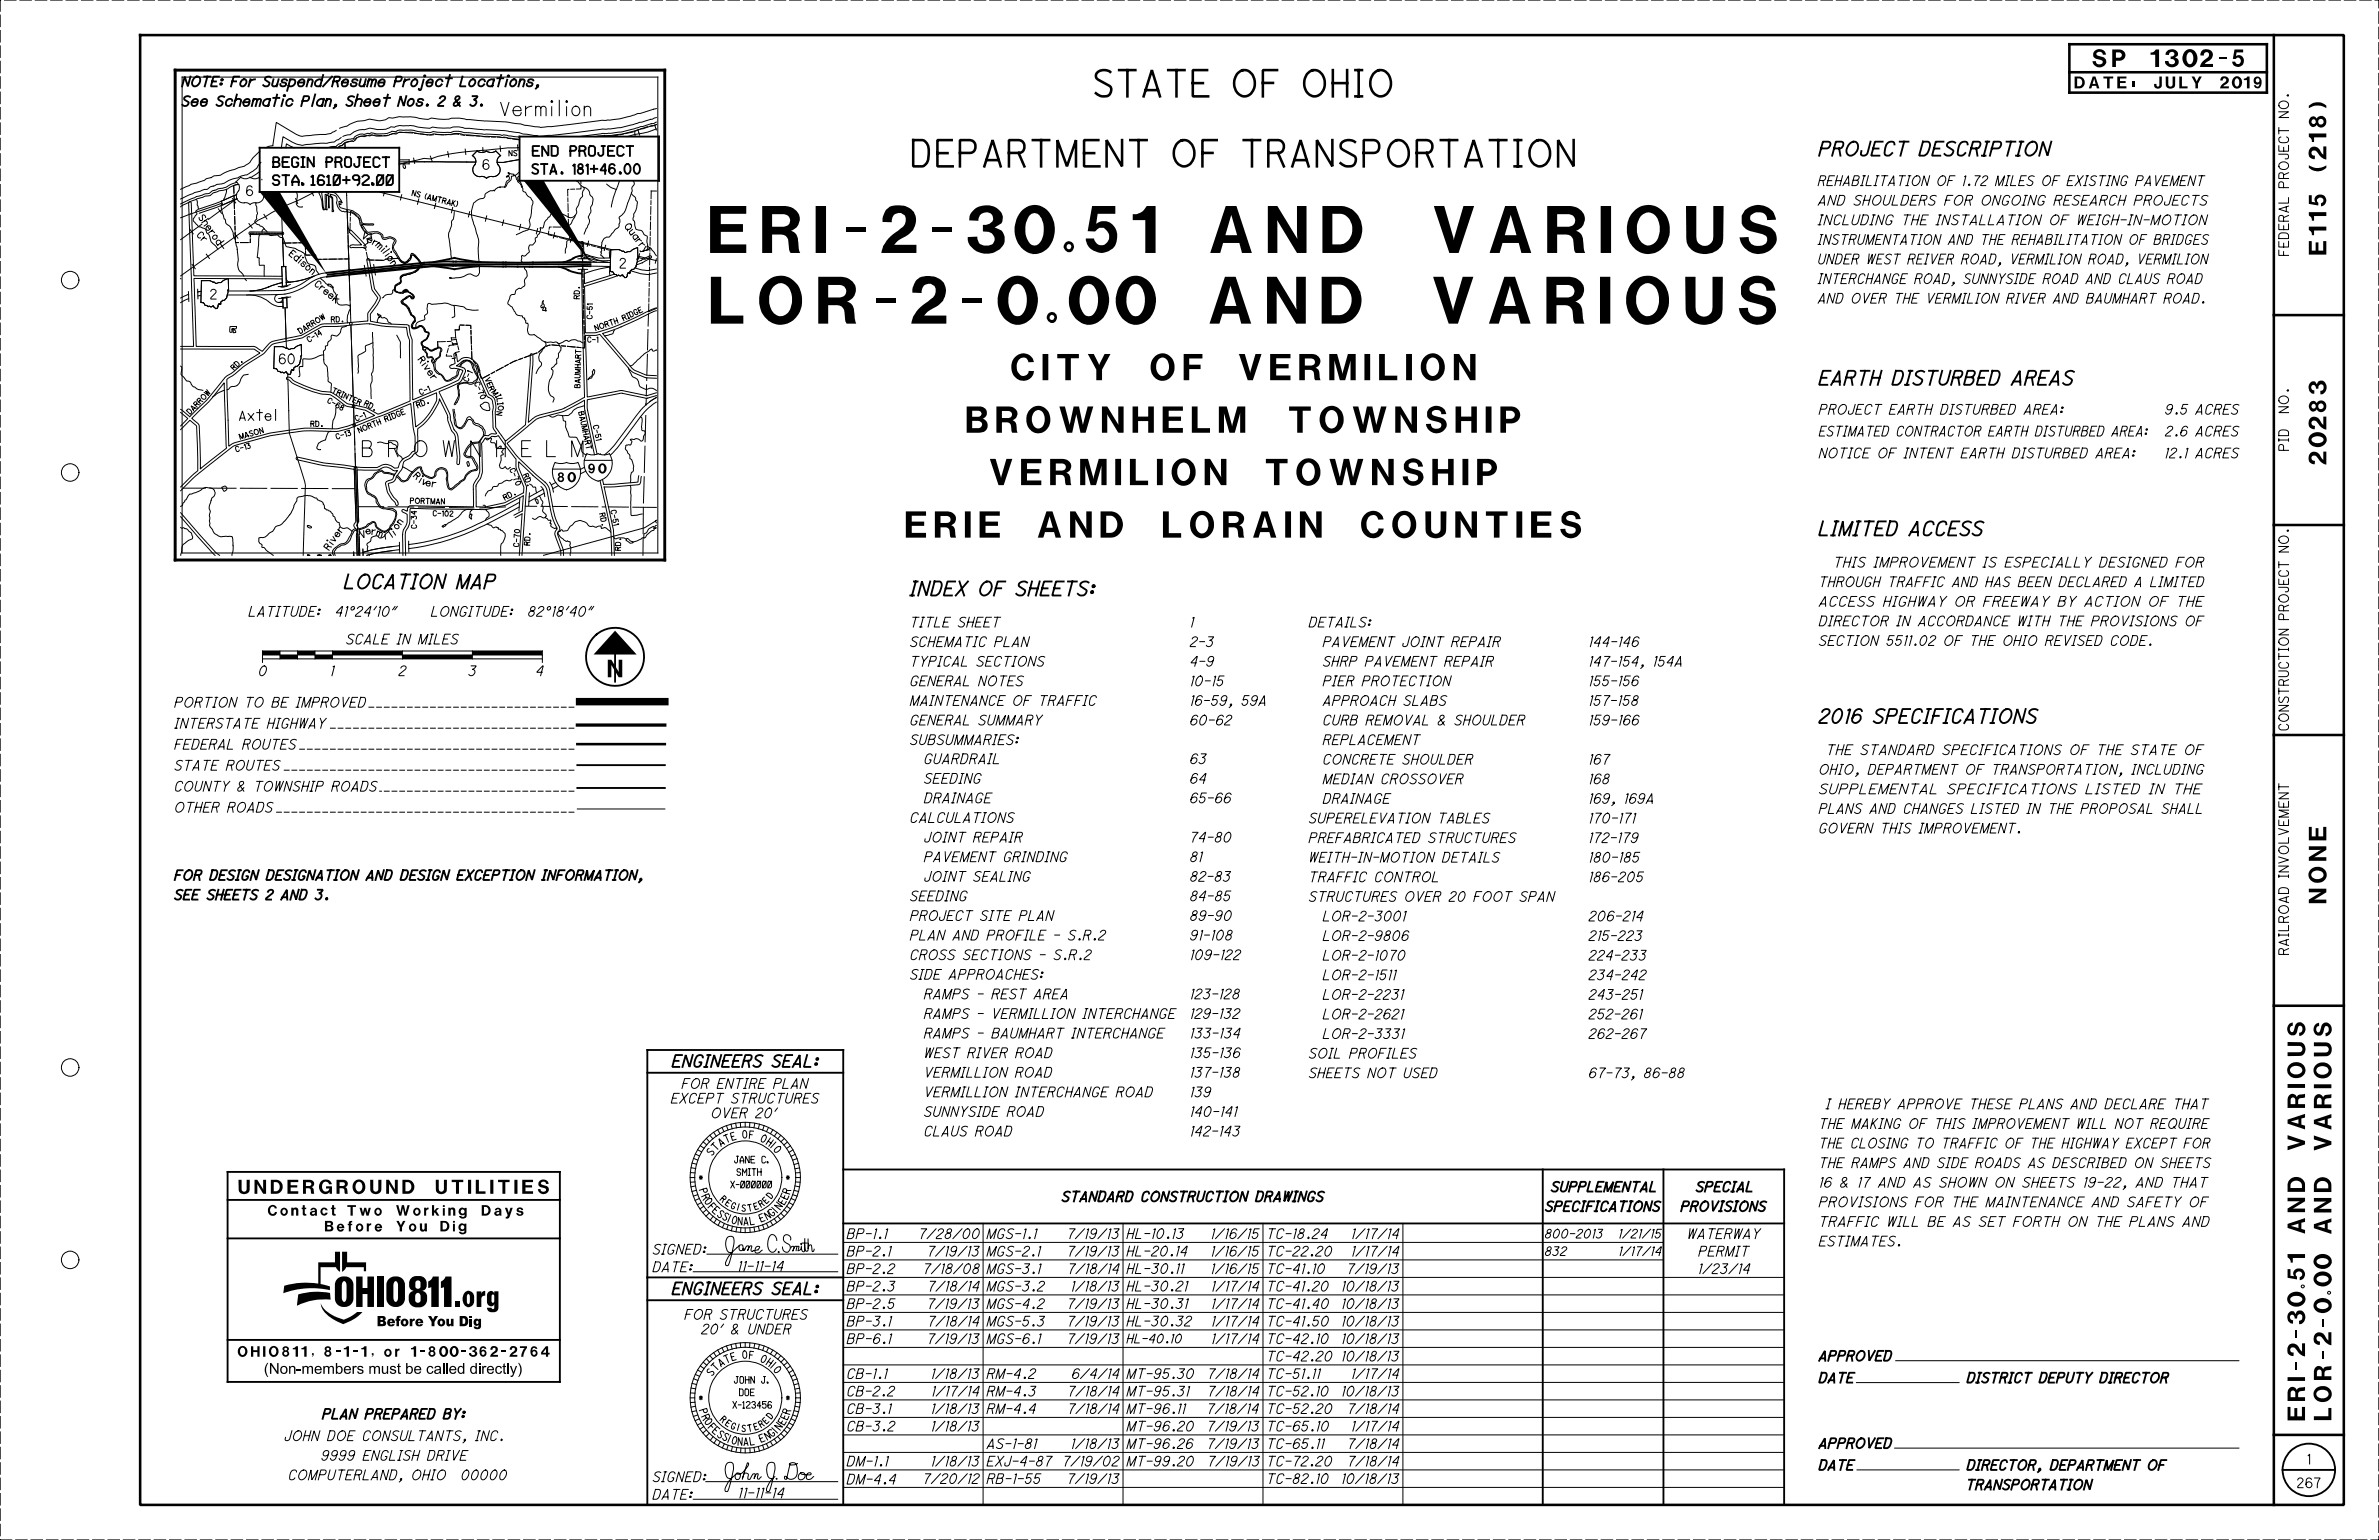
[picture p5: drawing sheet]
<svg xmlns="http://www.w3.org/2000/svg" width="864mm" height="559mm" viewBox="0 0 864 559" stroke-linecap="round" stroke-linejoin="round" font-family="sans-serif">
<defs><g id="words">
<g font-size="17">
<text x="257.8" y="91.8">ERI-2-30.51 AND VARIOUS</text>
<text x="258" y="117.5">LOR-2-0.00 AND VARIOUS</text>
</g>
<g font-size="9.5">
<text x="397.8" y="35">STATE OF OHIO</text>
<text x="331.5" y="60.4">DEPARTMENT OF TRANSPORTATION</text>
<text x="367.1" y="138">CITY OF VERMILION</text>
<text x="350.9" y="157">BROWNHELM TOWNSHIP</text>
<text x="359.3" y="176.1">VERMILION TOWNSHIP</text>
<text x="328.8" y="195.1">ERIE AND LORAIN COUNTIES</text>
</g>
<g font-size="6.3">
<text x="759.6" y="24.3">SP 1302-5</text>
<text x="844.5" y="99.9" transform="rotate(-90 844.5 99.9)">E115 (218)</text>
<text x="844.5" y="171.5" transform="rotate(-90 844.5 171.5)">20283</text>
<text x="220.6" y="245.7">N</text>
<text x="844.5" y="327.7" transform="rotate(-90 844.5 327.7)">NONE</text>
<text x="836.8" y="515.4" transform="rotate(-90 836.8 515.4)">ERI-2-30.51 AND VARIOUS</text>
<text x="846.3" y="515.3" transform="rotate(-90 846.3 515.3)">LOR-2-0.00 AND VARIOUS</text>
</g>
<text font-size="5.8" x="131.6" y="165.7">B R O W N H E L M</text>
<g font-size="5.1">
<text x="660.4" y="56.5">PROJECT DESCRIPTION</text>
<text x="660.4" y="139.6">EARTH DISTURBED AREAS</text>
<text x="660.4" y="194.3">LIMITED ACCESS</text>
<text x="125.1" y="213.5">LOCATION MAP</text>
<text x="330.4" y="216.1">INDEX OF SHEETS:</text>
<text x="660.4" y="262.3">2016 SPECIFICATIONS</text>
<text x="86.6" y="433.2">UNDERGROUND UTILITIES</text>
</g>
<text font-size="4.8" x="181.7" y="42">Vermilion</text>
<g font-size="4.3">
<text x="753.1" y="32.1">DATE:</text>
<text x="782.4" y="32.1">JULY 2019</text>
<text x="244.1" y="387.1">ENGINEERS SEAL:</text>
<text x="244.1" y="469.7">ENGINEERS SEAL:</text>
</g>
<g font-size="3.8">
<text x="97.3" y="441.1">Contact Two Working Days</text>
<text x="118" y="446.8">Before You Dig</text>
<text x="86.3" y="492.3">OHIO811, 8-1-1, or 1-800-362-2764</text>
</g>
<text font-size="3.7" x="136.7" y="481.2">Before You Dig</text>
<g font-size="3.6">
<text x="66.1" y="31.3">NOTE: For Suspend/Resume Project Locations,</text>
<text x="66.1" y="38.4">See Schematic Plan, Sheet Nos. 2 &amp; 3.</text>
<text x="193.4" y="56.5">END PROJECT</text>
<text x="99.2" y="60.6">BEGIN PROJECT</text>
<text x="175.2" y="61.5">6</text>
<text x="193.3" y="63.1">STA. 181+46.00</text>
<text x="89.4" y="71">6</text>
<text x="99.1" y="67.1">STA. 1610+92.00</text>
<text x="660" y="67.3">REHABILITATION OF 1.72 MILES OF EXISTING PAVEMENT</text>
<text x="660" y="74.5">AND SHOULDERS FOR ONGOING RESEARCH PROJECTS</text>
<text x="660" y="81.6">INCLUDING THE INSTALLATION OF WEIGH-IN-MOTION</text>
<text x="660" y="88.7">INSTRUMENTATION AND THE REHABILITATION OF BRIDGES</text>
<text x="660" y="95.8">UNDER WEST REIVER ROAD, VERMILION ROAD, VERMILION</text>
<text x="830.8" y="92.7" transform="rotate(-90 830.8 92.7)">FEDERAL PROJECT NO.</text>
<text x="224.9" y="97.3">2</text>
<text x="660" y="102.9">INTERCHANGE ROAD, SUNNYSIDE ROAD AND CLAUS ROAD</text>
<text x="76.3" y="108.5">2</text>
<text x="660" y="110">AND OVER THE VERMILION RIVER AND BAUMHART ROAD.</text>
<text x="100.9" y="132">60</text>
<text x="830.8" y="149.9" transform="rotate(-90 830.8 149.9)">NO.</text>
<text x="660.4" y="150.3">PROJECT EARTH DISTURBED AREA:</text>
<text x="784.9" y="150.3">9.5 ACRES</text>
<text x="660.4" y="158.2">ESTIMATED CONTRACTOR EARTH DISTURBED AREA:</text>
<text x="785" y="158.2">2.6 ACRES</text>
<text x="660.4" y="166.1">NOTICE OF INTENT EARTH DISTURBED AREA:</text>
<text x="785.8" y="166.1">12.1 ACRES</text>
<text x="830.8" y="163.4" transform="rotate(-90 830.8 163.4)">PID</text>
<text x="213.5" y="171.8">90</text>
<text x="202.4" y="174.9">80</text>
<text x="663.2" y="205.8">THIS IMPROVEMENT IS ESPECIALLY DESIGNED FOR</text>
<text x="660.4" y="212.9">THROUGH TRAFFIC AND HAS BEEN DECLARED A LIMITED</text>
<text x="660.4" y="220">ACCESS HIGHWAY OR FREEWAY BY ACTION OF THE</text>
<text x="90.4" y="223.6">LATITUDE:</text>
<text x="124" y="223.6">41°24'10&quot;</text>
<text x="154.8" y="223.6">LONGITUDE:</text>
<text x="193.3" y="223.6">82°18'40&quot;</text>
<text x="330.4" y="227.5">TITLE SHEET</text>
<text x="432" y="227.5">1</text>
<text x="475.2" y="227.5">DETAILS:</text>
<text x="660.4" y="227.1">DIRECTOR IN ACCORDANCE WITH THE PROVISIONS OF</text>
<text x="125.7" y="233.7">SCALE IN MILES</text>
<text x="330.4" y="234.6">SCHEMATIC PLAN</text>
<text x="432" y="234.6">2-3</text>
<text x="478" y="234.6">PAVEMENT JOINT REPAIR</text>
<text x="576.8" y="234.6">144-146</text>
<text x="660.4" y="234.2">SECTION 5511.02 OF THE OHIO REVISED CODE.</text>
<text x="93.9" y="245.2">0</text>
<text x="120" y="245.2">1</text>
<text x="144.8" y="245.2">2</text>
<text x="170.1" y="245.2">3</text>
<text x="194.6" y="245.2">4</text>
<text x="330.4" y="241.7">TYPICAL SECTIONS</text>
<text x="432" y="241.7">4-9</text>
<text x="478" y="241.7">SHRP PAVEMENT REPAIR</text>
<text x="576.8" y="241.7">147-154, 154A</text>
<text x="330.4" y="248.9">GENERAL NOTES</text>
<text x="432" y="248.9">10-15</text>
<text x="478.2" y="248.9">PIER PROTECTION</text>
<text x="576.8" y="248.9">155-156</text>
<text x="63.4" y="256.6">PORTION TO BE IMPROVED</text>
<text x="330.4" y="256">MAINTENANCE OF TRAFFIC</text>
<text x="432" y="256">16-59, 59A</text>
<text x="478.1" y="256">APPROACH SLABS</text>
<text x="576.8" y="256">157-158</text>
<text x="330.4" y="263.1">GENERAL SUMMARY</text>
<text x="432" y="263.1">60-62</text>
<text x="477.9" y="263.1">CURB REMOVAL &amp; SHOULDER</text>
<text x="576.8" y="263.1">159-166</text>
<text x="63.4" y="264.2">INTERSTATE HIGHWAY</text>
<text x="830.8" y="264.9" transform="rotate(-90 830.8 264.9)">CONSTRUCTION PROJECT NO.</text>
<text x="63.4" y="271.8">FEDERAL ROUTES</text>
<text x="330.4" y="270.2">SUBSUMMARIES:</text>
<text x="478" y="270.2">REPLACEMENT</text>
<text x="661.8" y="273.8">THE STANDARD SPECIFICATIONS OF THE STATE OF</text>
<text x="63.4" y="279.5">STATE ROUTES</text>
<text x="333.2" y="277.1">GUARDRAIL</text>
<text x="432" y="277.1">63</text>
<text x="477.9" y="277.3">CONCRETE SHOULDER</text>
<text x="576.8" y="277.3">167</text>
<text x="660.4" y="280.9">OHIO, DEPARTMENT OF TRANSPORTATION, INCLUDING</text>
<text x="63.4" y="287.1">COUNTY &amp; TOWNSHIP ROADS</text>
<text x="333.4" y="284.2">SEEDING</text>
<text x="432" y="284.2">64</text>
<text x="478" y="284.4">MEDIAN CROSSOVER</text>
<text x="576.8" y="284.4">168</text>
<text x="333.2" y="291.3">DRAINAGE</text>
<text x="432" y="291.3">65-66</text>
<text x="478" y="291.5">DRAINAGE</text>
<text x="576.8" y="291.5">169, 169A</text>
<text x="660.4" y="288.1">SUPPLEMENTAL SPECIFICATIONS LISTED IN THE</text>
<text x="63.4" y="294.7">OTHER ROADS</text>
<text x="330.4" y="298.4">CALCULATIONS</text>
<text x="475.2" y="298.6">SUPERELEVATION TABLES</text>
<text x="576.8" y="298.6">170-171</text>
<text x="660.4" y="295.2">PLANS AND CHANGES LISTED IN THE PROPOSAL SHALL</text>
<text x="333.5" y="305.6">JOINT REPAIR</text>
<text x="432" y="305.6">74-80</text>
<text x="475.2" y="305.7">PREFABRICATED STRUCTURES</text>
<text x="576.8" y="305.7">172-179</text>
<text x="660.4" y="302.3">GOVERN THIS IMPROVEMENT.</text>
<text x="333.1" y="312.7">PAVEMENT GRINDING</text>
<text x="432" y="312.7">81</text>
<text x="475.2" y="312.8">WEITH-IN-MOTION DETAILS</text>
<text x="576.8" y="312.8">180-185</text>
<text x="63.4" y="319.3">FOR DESIGN DESIGNATION AND DESIGN EXCEPTION INFORMATION,</text>
<text x="333.4" y="319.8">JOINT SEALING</text>
<text x="432" y="319.8">82-83</text>
<text x="475.2" y="320">TRAFFIC CONTROL</text>
<text x="576.8" y="320">186-205</text>
<text x="63.4" y="326.4">SEE SHEETS 2 AND 3.</text>
<text x="330.4" y="326.9">SEEDING</text>
<text x="432" y="326.9">84-85</text>
<text x="475.2" y="327.1">STRUCTURES OVER 20 FOOT SPAN</text>
<text x="330.4" y="334">PROJECT SITE PLAN</text>
<text x="432" y="334">89-90</text>
<text x="478.5" y="334.2">LOR-2-3001</text>
<text x="576.8" y="334.2">206-214</text>
<text x="330.4" y="341.1">PLAN AND PROFILE - S.R.2</text>
<text x="432" y="341.1">91-108</text>
<text x="478.6" y="341.3">LOR-2-9806</text>
<text x="576.8" y="341.3">215-223</text>
<text x="830.8" y="346.3" transform="rotate(-90 830.8 346.3)">RAILROAD INVOLVEMENT</text>
<text x="330.4" y="348.2">CROSS SECTIONS - S.R.2</text>
<text x="432" y="348.2">109-122</text>
<text x="478.5" y="348.4">LOR-2-1070</text>
<text x="576.8" y="348.4">224-233</text>
<text x="330.4" y="355.3">SIDE APPROACHES:</text>
<text x="478.2" y="355.5">LOR-2-1511</text>
<text x="576.8" y="355.5">234-242</text>
<text x="333.4" y="362.4">RAMPS - REST AREA</text>
<text x="432" y="362.4">123-128</text>
<text x="478.4" y="362.6">LOR-2-2231</text>
<text x="576.8" y="362.6">243-251</text>
<text x="333.2" y="369.6">RAMPS - VERMILLION INTERCHANGE 129-132</text>
<text x="478.4" y="369.7">LOR-2-2621</text>
<text x="576.8" y="369.7">252-261</text>
<text x="333.1" y="376.7">RAMPS - BAUMHART INTERCHANGE</text>
<text x="432" y="376.7">133-134</text>
<text x="478.5" y="376.8">LOR-2-3331</text>
<text x="576.8" y="376.8">262-267</text>
<text x="333.3" y="383.8">WEST RIVER ROAD</text>
<text x="432" y="383.8">135-136</text>
<text x="475.2" y="384">SOIL PROFILES</text>
<text x="247.6" y="394.9">FOR ENTIRE PLAN</text>
<text x="333.2" y="390.9">VERMILLION ROAD</text>
<text x="432" y="390.9">137-138</text>
<text x="475.2" y="391.1">SHEETS NOT USED</text>
<text x="576.8" y="391.1">67-73, 86-88</text>
<text x="243.7" y="400.3">EXCEPT STRUCTURES</text>
<text x="333.1" y="398">VERMILLION INTERCHANGE ROAD</text>
<text x="432" y="398">139</text>
<text x="258.2" y="405.6">OVER 20'</text>
<text x="333.2" y="405.1">SUNNYSIDE ROAD</text>
<text x="432" y="405.1">140-141</text>
<text x="661.7" y="402.3">I HEREBY APPROVE THESE PLANS AND DECLARE THAT</text>
<text x="333.3" y="412.2">CLAUS ROAD</text>
<text x="432" y="412.2">142-143</text>
<text x="660.4" y="409.5">THE MAKING OF THIS IMPROVEMENT WILL NOT REQUIRE</text>
<text x="660.4" y="416.6">THE CLOSING TO TRAFFIC OF THE HIGHWAY EXCEPT FOR</text>
<text x="660.4" y="423.7">THE RAMPS AND SIDE ROADS AS DESCRIBED ON SHEETS</text>
<text x="660.4" y="430.8">16 &amp; 17 AND AS SHOWN ON SHEETS 19-22, AND THAT</text>
<text x="385.6" y="435.9">STANDARD CONSTRUCTION DRAWINGS</text>
<text x="563.2" y="432.4">SUPPLEMENTAL</text>
<text x="615.8" y="432.4">SPECIAL</text>
<text x="660.4" y="437.9">PROVISIONS FOR THE MAINTENANCE AND SAFETY OF</text>
<text x="561.1" y="439.5">SPECIFICATIONS</text>
<text x="610.3" y="439.5">PROVISIONS</text>
<text x="307.5" y="449.4">BP-1.1</text>
<text x="333.5" y="449.4">7/28/00</text>
<text x="358.3" y="449.4">MGS-1.1</text>
<text x="387.4" y="449.4">7/19/13</text>
<text x="409.1" y="449.4">HL-10.13</text>
<text x="439.6" y="449.4">1/16/15</text>
<text x="459.9" y="449.4">TC-18.24</text>
<text x="490.6" y="449.4">1/17/14</text>
<text x="612.6" y="449.4">WATERWAY</text>
<text x="660.4" y="445">TRAFFIC WILL BE AS SET FORTH ON THE PLANS AND</text>
<text x="237" y="455.1">SIGNED:</text>
<text x="307.5" y="455.8">BP-2.1</text>
<text x="336.6" y="455.8">7/19/13</text>
<text x="358.3" y="455.8">MGS-2.1</text>
<text x="387.4" y="455.8">7/19/13</text>
<text x="409.1" y="455.7">HL-20.14</text>
<text x="439.6" y="455.8">1/16/15</text>
<text x="459.9" y="455.8">TC-22.20</text>
<text x="490.6" y="455.8">1/17/14</text>
<text x="616.7" y="455.8">PERMIT</text>
<text x="660.4" y="452.1">ESTIMATES.</text>
<text x="237" y="461.5">DATE:</text>
<text x="267.8" y="461.3">11-11-14</text>
<text x="307.5" y="462.1">BP-2.2</text>
<text x="335.1" y="462.1">7/18/08</text>
<text x="358.3" y="462.1">MGS-3.1</text>
<text x="387.6" y="462.1">7/18/14</text>
<text x="409.1" y="462.1">HL-30.11</text>
<text x="439.6" y="462.1">1/16/15</text>
<text x="459.9" y="462.1">TC-41.10</text>
<text x="489" y="462.1">7/19/13</text>
<text x="616.5" y="462.1">1/23/14</text>
<text x="307.5" y="468.5">BP-2.3</text>
<text x="336.8" y="468.5">7/18/14</text>
<text x="358.3" y="468.5">MGS-3.2</text>
<text x="388.8" y="468.5">1/18/13</text>
<text x="409.1" y="468.4">HL-30.21</text>
<text x="439.8" y="468.5">1/17/14</text>
<text x="459.9" y="468.5">TC-41.20</text>
<text x="487" y="468.5">10/18/13</text>
<text x="248.6" y="478.7">FOR STRUCTURES</text>
<text x="307.5" y="474.8">BP-2.5</text>
<text x="336.6" y="474.8">7/19/13</text>
<text x="358.3" y="474.8">MGS-4.2</text>
<text x="387.4" y="474.8">7/19/13</text>
<text x="409.1" y="474.8">HL-30.31</text>
<text x="439.8" y="474.8">1/17/14</text>
<text x="459.9" y="474.8">TC-41.40</text>
<text x="487" y="474.8">10/18/13</text>
<text x="254.7" y="484">20' &amp; UNDER</text>
<text x="307.5" y="481.2">BP-3.1</text>
<text x="336.8" y="481.2">7/18/14</text>
<text x="358.3" y="481.2">MGS-5.3</text>
<text x="387.4" y="481.2">7/19/13</text>
<text x="409.1" y="481.1">HL-30.32</text>
<text x="439.8" y="481.2">1/17/14</text>
<text x="459.9" y="481.2">TC-41.50</text>
<text x="487" y="481.2">10/18/13</text>
<text x="307.5" y="487.5">BP-6.1</text>
<text x="336.6" y="487.5">7/19/13</text>
<text x="358.3" y="487.5">MGS-6.1</text>
<text x="387.4" y="487.5">7/19/13</text>
<text x="439.8" y="487.5">1/17/14</text>
<text x="459.9" y="487.5">TC-42.10</text>
<text x="487" y="487.5">10/18/13</text>
<text x="459.9" y="493.9">TC-42.20</text>
<text x="487" y="493.9">10/18/13</text>
<text x="660.4" y="493.7">APPROVED</text>
<text x="307.5" y="500.2">CB-1.1</text>
<text x="338" y="500.2">1/18/13</text>
<text x="358.3" y="500.2">RM-4.2</text>
<text x="389.1" y="500.2">6/4/14</text>
<text x="409.1" y="500.2">MT-95.30</text>
<text x="438.4" y="500.2">7/18/14</text>
<text x="459.9" y="500.2">TC-51.11</text>
<text x="490.6" y="500.2">1/17/14</text>
<text x="660.4" y="501.7">DATE</text>
<text x="701.6" y="501.7">DISTRICT DEPUTY DIRECTOR</text>
<text x="307.5" y="506.6">CB-2.2</text>
<text x="338.2" y="506.6">1/17/14</text>
<text x="358.3" y="506.6">RM-4.3</text>
<text x="387.6" y="506.6">7/18/14</text>
<text x="409.1" y="506.6">MT-95.31</text>
<text x="438.4" y="506.6">7/18/14</text>
<text x="459.9" y="506.6">TC-52.10</text>
<text x="487" y="506.6">10/18/13</text>
<text x="117.1" y="514.8">PLAN PREPARED BY:</text>
<text x="307.5" y="512.9">CB-3.1</text>
<text x="338" y="512.9">1/18/13</text>
<text x="358.3" y="512.9">RM-4.4</text>
<text x="387.6" y="512.9">7/18/14</text>
<text x="409.1" y="512.9">MT-96.11</text>
<text x="438.1" y="512.9">7/18/14</text>
<text x="459.9" y="512.9">TC-52.20</text>
<text x="489.2" y="512.9">7/18/14</text>
<text x="307.5" y="519.3">CB-3.2</text>
<text x="338" y="519.3">1/18/13</text>
<text x="409.1" y="519.3">MT-96.20</text>
<text x="438.2" y="519.3">7/19/13</text>
<text x="459.9" y="519.3">TC-65.10</text>
<text x="490.6" y="519.3">1/17/14</text>
<text x="101.2" y="522.7">JOHN DOE CONSULTANTS, INC.</text>
<text x="358.3" y="525.6">AS-1-81</text>
<text x="388.8" y="525.6">1/18/13</text>
<text x="409.1" y="525.6">MT-96.26</text>
<text x="438.2" y="525.6">7/19/13</text>
<text x="459.9" y="525.6">TC-65.11</text>
<text x="489.2" y="525.6">7/18/14</text>
<text x="660.4" y="525.4">APPROVED</text>
<text x="111.4" y="529.9">9999 ENGLISH DRIVE</text>
<text x="307.5" y="532">DM-1.1</text>
<text x="338" y="532">1/18/13</text>
<text x="358.3" y="532">EXJ-4-87</text>
<text x="385.8" y="532">7/19/02</text>
<text x="409.1" y="532">MT-99.20</text>
<text x="438.4" y="532">7/19/13</text>
<text x="459.9" y="532">TC-72.20</text>
<text x="489.2" y="532">7/18/14</text>
<text x="660.4" y="533.4">DATE</text>
<text x="701.7" y="533.4">DIRECTOR, DEPARTMENT OF</text>
<text x="837.8" y="531.2">1</text>
<text x="101.7" y="537">COMPUTERLAND, OHIO</text>
<text x="173.3" y="537">00000</text>
<text x="237" y="537.6">SIGNED:</text>
<text x="307.5" y="538.5">DM-4.4</text>
<text x="335.1" y="538.3">7/20/12</text>
<text x="358.3" y="538.3">RB-1-55</text>
<text x="387.4" y="538.3">7/19/13</text>
<text x="459.9" y="538.3">TC-82.10</text>
<text x="487" y="538.3">10/18/13</text>
<text x="834.1" y="539.8">267</text>
<text x="237" y="544">DATE:</text>
<text x="268.1" y="543.5">11-11-14</text>
<text x="697.2" y="540.5">TRANSPORTATION</text>
</g>
<text font-size="3.4" x="86.9" y="152.5">Axtel</text>
<g font-size="3.2">
<text x="560.8" y="449.2">800-2013</text>
<text x="587.6" y="449.2">1/21/15</text>
<text x="560.8" y="455.6">832</text>
<text x="587.7" y="455.6">1/17/14</text>
<text x="409.1" y="487.3">HL-40.10</text>
</g>
<g font-size="2.7">
<text x="265.9" y="413.8" transform="rotate(-17 265.9 413.8)">E</text>
<text x="269.7" y="413" transform="rotate(-2 269.7 413)">O</text>
<text x="258.6" y="419.3" transform="rotate(-54 258.6 419.3)">S</text>
<text x="260.1" y="417.5" transform="rotate(-46 260.1 417.5)">T</text>
<text x="261.8" y="415.9" transform="rotate(-31 261.8 415.9)">A</text>
<text x="263.8" y="414.7" transform="rotate(-24 263.8 414.7)">T</text>
<text x="276" y="414" transform="rotate(27 276 414)">O</text>
<text x="278.1" y="415.2" transform="rotate(35 278.1 415.2)">H</text>
<text x="279.8" y="416.5" transform="rotate(42 279.8 416.5)">I</text>
<text x="253.9" y="428.7">*</text>
<text x="253.9" y="431.9" transform="rotate(73 253.9 431.9)">P</text>
<text x="285.5" y="428.7">*</text>
<text x="254.7" y="434.2" transform="rotate(66 254.7 434.2)">R</text>
<text x="284.7" y="437.2" transform="rotate(-59 284.7 437.2)">E</text>
<text x="285.8" y="435.3" transform="rotate(-65 285.8 435.3)">E</text>
<text x="286.6" y="433.3" transform="rotate(-71 286.6 433.3)">R</text>
<text x="257" y="438.2" transform="rotate(48 257 438.2)">F</text>
<text x="258.5" y="439.7" transform="rotate(41 258.5 439.7)">E</text>
<text x="260.3" y="441.3" transform="rotate(35 260.3 441.3)">S</text>
<text x="262.2" y="442.3" transform="rotate(29 262.2 442.3)">S</text>
<text x="265.6" y="443.8" transform="rotate(16 265.6 443.8)">O</text>
<text x="276.4" y="443.4" transform="rotate(-21 276.4 443.4)">E</text>
<text x="278.6" y="442.6" transform="rotate(-28 278.6 442.6)">N</text>
<text x="282.2" y="440" transform="rotate(-46 282.2 440)">I</text>
<text x="267.9" y="444.5" transform="rotate(4 267.9 444.5)">N</text>
<text x="270.1" y="444.6" transform="rotate(-3 270.1 444.6)">A</text>
<text x="260.1" y="497.4" transform="rotate(-46 260.1 497.4)">T</text>
<text x="261.8" y="495.9" transform="rotate(-31 261.8 495.9)">A</text>
<text x="263.8" y="494.6" transform="rotate(-24 263.8 494.6)">T</text>
<text x="265.9" y="493.8" transform="rotate(-17 265.9 493.8)">E</text>
<text x="269.7" y="492.9" transform="rotate(-2 269.7 492.9)">O</text>
<text x="276" y="494" transform="rotate(27 276 494)">O</text>
<text x="278.1" y="495.1" transform="rotate(35 278.1 495.1)">H</text>
<text x="279.8" y="496.4" transform="rotate(42 279.8 496.4)">I</text>
<text x="258.6" y="499.2" transform="rotate(-54 258.6 499.2)">S</text>
<text x="253.9" y="508.6">*</text>
<text x="285.5" y="508.6">*</text>
<text x="253.9" y="511.9" transform="rotate(73 253.9 511.9)">P</text>
<text x="254.7" y="514.2" transform="rotate(66 254.7 514.2)">R</text>
<text x="285.8" y="515.2" transform="rotate(-65 285.8 515.2)">E</text>
<text x="286.6" y="513.2" transform="rotate(-71 286.6 513.2)">R</text>
<text x="257" y="518.2" transform="rotate(48 257 518.2)">F</text>
<text x="258.5" y="519.7" transform="rotate(41 258.5 519.7)">E</text>
<text x="260.3" y="521.2" transform="rotate(35 260.3 521.2)">S</text>
<text x="282.2" y="520" transform="rotate(-46 282.2 520)">I</text>
<text x="284.7" y="517.1" transform="rotate(-59 284.7 517.1)">E</text>
<text x="262.2" y="522.3" transform="rotate(29 262.2 522.3)">S</text>
<text x="265.6" y="523.8" transform="rotate(16 265.6 523.8)">O</text>
<text x="267.9" y="524.4" transform="rotate(4 267.9 524.4)">N</text>
<text x="270.1" y="524.5" transform="rotate(-3 270.1 524.5)">A</text>
<text x="276.4" y="523.3" transform="rotate(-21 276.4 523.3)">E</text>
<text x="278.6" y="522.5" transform="rotate(-28 278.6 522.5)">N</text>
</g>
<g font-size="2.4">
<text x="72.1" y="79.1" transform="rotate(55 72.1 79.1)">S h e r o d</text>
<text x="226.6" y="82.3" transform="rotate(52 226.6 82.3)">Q u a r r y</text>
<text x="71.4" y="85.6" transform="rotate(45 71.4 85.6)">C r</text>
<text x="131.2" y="86.4" transform="rotate(30 131.2 86.4)">V e r</text>
<text x="136.3" y="89.2" transform="rotate(45 136.3 89.2)">m i</text>
<text x="104.8" y="92.5" transform="rotate(40 104.8 92.5)">E d i s o n</text>
<text x="138.9" y="91.5" transform="rotate(55 138.9 91.5)">l i o n</text>
<text x="114.1" y="103.5" transform="rotate(40 114.1 103.5)">C r e e k</text>
<text x="151.7" y="130.6" transform="rotate(55 151.7 130.6)">R i v e r</text>
<text x="150" y="173" transform="rotate(45 150 173)">R</text>
<text x="154.6" y="176.2" transform="rotate(10 154.6 176.2)">e r</text>
<text x="131.4" y="195.3" transform="rotate(-20 131.4 195.3)">V</text>
<text x="133.1" y="193.9" transform="rotate(-10 133.1 193.9)">e</text>
<text x="135" y="193.9" transform="rotate(5 135 193.9)">r</text>
<text x="139.7" y="195.7" transform="rotate(-9 139.7 195.7)">i</text>
<text x="142.1" y="195.1" transform="rotate(-34 142.1 195.1)">l i</text>
<text x="144.3" y="192.2" transform="rotate(-55 144.3 192.2)">o n</text>
<text x="119.5" y="199.7" transform="rotate(-55 119.5 199.7)">R i v e r</text>
<text x="266.7" y="422">JANE C.</text>
<text x="265.3" y="431">X-000000</text>
<text x="267.6" y="426.5">SMITH</text>
<text x="266.6" y="501.9">JOHN J.</text>
<text x="268.5" y="506.4">DOE</text>
<text x="266.1" y="511">X-123456</text>
</g>
<g font-size="2.3">
<text x="261.4" y="435.5" transform="rotate(43 261.4 435.5)">R</text>
<text x="263.3" y="437.1" transform="rotate(36 263.3 437.1)">E</text>
<text x="278.3" y="436.8" transform="rotate(-45 278.3 436.8)">E</text>
<text x="280" y="435" transform="rotate(-52 280 435)">D</text>
<text x="265.3" y="438.3" transform="rotate(23 265.3 438.3)">G</text>
<text x="267.7" y="439.1" transform="rotate(16 267.7 439.1)">I</text>
<text x="269.4" y="439.5" transform="rotate(2 269.4 439.5)">S</text>
<text x="271.8" y="439.5" transform="rotate(-11 271.8 439.5)">T</text>
<text x="274.2" y="439" transform="rotate(-18 274.2 439)">E</text>
<text x="276.4" y="438" transform="rotate(-31 276.4 438)">R</text>
<text x="261.4" y="515.4" transform="rotate(43 261.4 515.4)">R</text>
<text x="280" y="514.9" transform="rotate(-52 280 514.9)">D</text>
<text x="263.3" y="517" transform="rotate(36 263.3 517)">E</text>
<text x="265.3" y="518.3" transform="rotate(23 265.3 518.3)">G</text>
<text x="267.7" y="519" transform="rotate(16 267.7 519)">I</text>
<text x="269.4" y="519.4" transform="rotate(2 269.4 519.4)">S</text>
<text x="271.8" y="519.4" transform="rotate(-11 271.8 519.4)">T</text>
<text x="274.2" y="518.9" transform="rotate(-18 274.2 518.9)">E</text>
<text x="276.4" y="518" transform="rotate(-31 276.4 518)">R</text>
<text x="278.3" y="516.7" transform="rotate(-45 278.3 516.7)">E</text>
</g>
<g font-size="1.9">
<text x="184.8" y="56.6">NS</text>
<text x="149.5" y="70.9" transform="rotate(14 149.5 70.9)">N S</text>
<text x="154.2" y="72.1" transform="rotate(14 154.2 72.1)">(A MT R A K)</text>
<text x="210.3" y="108.4" transform="rotate(-89 210.3 108.4)">R D .</text>
<text x="215.1" y="110.6" transform="rotate(-89 215.1 110.6)">1</text>
<text x="120.3" y="116.9" transform="rotate(-1 120.3 116.9)">R D .</text>
<text x="215" y="115.7" transform="rotate(-89 215 115.7)">C - 5</text>
<text x="216.4" y="120" transform="rotate(-19 216.4 120)">N O R T H</text>
<text x="226.5" y="116.3" transform="rotate(-25 226.5 116.3)">R I D G E</text>
<text x="109.1" y="121.1" transform="rotate(-31 109.1 121.1)">D A R R O W</text>
<text x="112.3" y="124.2" transform="rotate(-31 112.3 124.2)">C - 14</text>
<text x="213.4" y="124.2">C-1</text>
<text x="85.1" y="134.3" transform="rotate(-45 85.1 134.3)">R D .</text>
<text x="176" y="137.7" transform="rotate(67 176 137.7)">V E</text>
<text x="120.5" y="142.4" transform="rotate(24 120.5 142.4)">T R I N T E R</text>
<text x="152.8" y="143.2" transform="rotate(-23 152.8 143.2)">C - 1</text>
<text x="169.9" y="138.6" transform="rotate(-64 169.9 138.6)">C - 1</text>
<text x="172.2" y="139.2" transform="rotate(67 172.2 139.2)">C - 7</text>
<text x="174.2" y="143.8" transform="rotate(67 174.2 143.8)">0</text>
<text x="177.3" y="140.8" transform="rotate(65 177.3 140.8)">R</text>
<text x="178.5" y="142.5" transform="rotate(54 178.5 142.5)">M</text>
<text x="179.9" y="143.9" transform="rotate(62 179.9 143.9)">I</text>
<text x="210.5" y="140.7" transform="rotate(-89 210.5 140.7)">B A U MHA R T</text>
<text x="118.8" y="146" transform="rotate(29 118.8 146)">C - 6</text>
<text x="123.2" y="148.5" transform="rotate(29 123.2 148.5)">8</text>
<text x="132.1" y="147" transform="rotate(28 132.1 147)">R D .</text>
<text x="151.8" y="148" transform="rotate(-23 151.8 148)">R D .</text>
<text x="180.4" y="144.7" transform="rotate(82 180.4 144.7)">L I O</text>
<text x="180.4" y="149.4" transform="rotate(97 180.4 149.4)">N</text>
<text x="210" y="149.7" transform="rotate(78 210 149.7)">B A U MHA R T</text>
<text x="69.1" y="150.3" transform="rotate(-46 69.1 150.3)">D A R R O W</text>
<text x="112.8" y="154.7" transform="rotate(1 112.8 154.7)">R D .</text>
<text x="129.4" y="152.8" transform="rotate(-23 129.4 152.8)">C - 1</text>
<text x="140.1" y="153" transform="rotate(-23 140.1 153)">R I D G E</text>
<text x="215.3" y="154.6" transform="rotate(78 215.3 154.6)">C - 5</text>
<text x="87.3" y="159.3" transform="rotate(-15 87.3 159.3)">MA S O N</text>
<text x="122.3" y="159.4" transform="rotate(-16 122.3 159.4)">C - 13</text>
<text x="130.5" y="157" transform="rotate(-23 130.5 157)">N O R T H</text>
<text x="216.4" y="159.5" transform="rotate(78 216.4 159.5)">1</text>
<text x="85.9" y="164" transform="rotate(-15 85.9 164)">C - 13</text>
<text x="185" y="170.5" transform="rotate(68 185 170.5)">C - 7</text>
<text x="189.9" y="172.5" transform="rotate(68 189.9 172.5)">R D .</text>
<text x="186.9" y="175.1" transform="rotate(68 186.9 175.1)">0</text>
<text x="149" y="182.6" transform="rotate(1 149 182.6)">P O R T MA N</text>
<text x="183.4" y="181.5" transform="rotate(-28 183.4 181.5)">R D .</text>
<text x="221.7" y="185.4" transform="rotate(78 221.7 185.4)">C - 5</text>
<text x="151.2" y="191.6" transform="rotate(-90 151.2 191.6)">C-34</text>
<text x="157.2" y="187.2" transform="rotate(1 157.2 187.2)">C - 10</text>
<text x="163.3" y="187.3" transform="rotate(1 163.3 187.3)">2</text>
<text x="217.6" y="186.5" transform="rotate(78 217.6 186.5)">R D .</text>
<text x="222.7" y="190.3" transform="rotate(78 222.7 190.3)">1</text>
<text x="188.6" y="193.4" transform="rotate(-87 188.6 193.4)">0</text>
<text x="192.3" y="197.8" transform="rotate(-87 192.3 197.8)">R D .</text>
<text x="188.3" y="198.4" transform="rotate(-87 188.3 198.4)">C - 7</text>
<text x="225.3" y="199.7" transform="rotate(-89 225.3 199.7)">R D .</text>
</g>
</g></defs>
<g fill="none" stroke="#000" stroke-width=".36">
<path d="M66.1 28h172.7v172.7h-172.7zM200.3 38.7v3.3M203 36.4v5.6M205.7 38.7v3.3M238.3 39.4l-13.4 3.7-3.5 .5h-2.9l-19.5 2.3a24.7 24.7 0 0 1-9.9-.9l-5.4-.8-14.4-.8a11.4 11.4 0 0 0-6.7-.1l-3.4-.1-2.6-.4a6.9 6.9 0 0 1-4.3 .2 8.3 8.3 0 0 0-4.3-.6l-3.1-.1-2.4 .6-1.3-.2a7.6 7.6 0 0 1-7.1 .5l-1.9 .6a10.8 10.8 0 0 0-6.3 2l-2.6 .7M94.3 54.9l-2.4 2.3a6.7 6.7 0 0 1-3.3 3.2l-5.3 1.5-2.5 1.2a3.8 3.8 0 0 1-3.2 .7l-.9 .7M94.4 59.2a9.1 9.1 0 0 1-6.7 4.6l-1.4 .8a10.7 10.7 0 0 0-5 1.9l-1.1 .2a3.1 3.1 0 0 0-2.4 .8 3.9 3.9 0 0 0-2.8 1.2l-4.3 1.1-5.1 2.4M94.7 58.9l-.2 .2M103.8 53.6l.2-1.4 2.8 1.4M122 47.3a10.4 10.4 0 0 1-6.5 1.6l-6.4 .5-1.5-.6-7.3-4.4-1.3 8.4-1.6 .3-1 .5M122.7 53.6l2.5-1.7 .1 1.7M123.8 49.9l-.9 .8-.7 .1a2.87 2.87 0 0 1-2.7 1l-8.1 .6a7.1 7.1 0 0 1-5.2-.8l-3.5-2-.6 4"/>
<path d="M124.7 51.2l-.9 .8a2.29 2.29 0 0 0-1.8 1.2h-1.5l-1.6 .4h-3.3M144.9 58.7l27.9 .1M145 58h3.5v1.4h-3.6M147 59.3l.2 1.7a.88 .88 0 0 1-.9-.8 .88 .88 0 0 1 .7-.9M148.5 58.7l24.2 .1M150.1 57.4l.4 1.9M156.2 56.7l.7 1.8M162.5 55l.4 2M168.9 54.1l.2 2M171.5 56.5l1.7-1.7a2.88 2.88 0 0 0 3.4 0 2.82 2.82 0 0 0 3.4 0l1.7 1.7a2.51 2.51 0 0 0-.3 4.1 2.56 2.56 0 0 1-.5 2.7 2.56 2.56 0 0 1-2.7 .7l-1.6 .7-1.2-.7a2.79 2.79 0 0 1-3.8-2.9l.2-.5a2.51 2.51 0 0 0-.3-4.1zM175.3 53.6l.1 1.7M180.4 58.9h2.3l5.9-1-5.9 1h-2.2"/>
<path d="M181.5 53l.2 1.9M187.9 52.6l.1 2M188.6 53.6l-4.3 .1-5.1 .5a135.2 135.2 0 0 0-20.3 2.6l-2.5 .9-2.5-.2-9 2.1M188.6 50.7l-5.7-1-.5 .3-.9-.3-13.2-.8a5.7 5.7 0 0 0-4.5 0l-6.4-.4-1.5 .4-7-1-2.3 .2a2.64 2.64 0 0 0-2.8 .5l-1.3-.1a8.8 8.8 0 0 1-6.9 .6l-2.1 .1a3.2 3.2 0 0 1-2.6 .3 2.21 2.21 0 0 0-1.9 1.3l-.7 .6-.5-.2-2.4 .5M188.6 49.8l-3.9-.4a2.88 2.88 0 0 0-2.6-.3l-13.7-1a6.1 6.1 0 0 0-4.7 0l-6.5-.4-1.3 .5-7-1-2.3 .1a2.9 2.9 0 0 0-3 .5l-1.3-.2a8 8 0 0 1-6.6 .8l-1-.2-2.5 .6a4 4 0 0 0-4.1 1.6l-1.7 .2-1.3 .4M219.4 49.1v.5M230.3 47.6l.2 2M231.6 47.2l.6 1.8M237.7 45.3l.5 1.9M238.3 45.2l-.7 .4-11.9 3.1-9.3 .9M238.3 44.3l-1 .5-.9 .1-10.8 3-4 .5h-2.8l-8.7 1.2M238.3 46.8l-3.1 1.1-7.6 1.7"/>
<path d="M238.3 42.7l-5.3 1.6-7.6 2-3.9 .5h-2.8l-11.1 1.5-12 1.2-12.3-2.1-14.6-.8a7.4 7.4 0 0 0-5.3-.1l-6.4-.4-1.2 .4-4.3-.4a21.5 21.5 0 0 0-7.8-.2l-.5 .3-1.3-.2a6.5 6.5 0 0 1-5.8 .8l-1.8-.3-2.1 .6a7.2 7.2 0 0 0-5.2 1.8l-2.5 .6M71.2 72.4l.4 .8v1.1l.3 1.1a1.09 1.09 0 0 1-.8 1.2v.3a.8 .8 0 0 1 .4 .8 .8 .8 0 0 1-.6 .6l-.6 .9a1.26 1.26 0 0 0 .7 1.8l1 1.2 2.5 .9 .5 1.4 1.1 1.1 .5 2.1 2.5 2.7M72.2 75.9l7.9-2.8 5.8-2.5-5.6 2.4 .6 1.4 5.1-2.3-7.5 3.2-6.1 2.1M76.8 64.4l-1.9 .4-.9 .7-2.5 .9-2.1 .5-3.8 1.8M79.3 75.8l1.1 1.6M80.6 73.7l-15 5.3M80.7 74l-.4 .5 .1 1.2 1 3.6 .3 .2 .3 1.5 1.7 1.6 .9 1.8 .2 1.7 .6 .8 .7 3.3 .4 3.9-.2 2.1 .3 1.5 1.9 2.5M82.2 68.7v1l-.9 2.9M84.4 72l1.1 1.6M86 66.2l-1.8 .5a8.8 8.8 0 0 1-5 1.8l-1 .5a2.78 2.78 0 0 0-2.2 1.2 27.4 27.4 0 0 0-10.2 3.7l-.2 .1M86 72.1l-10.3 7.5M86.6 67a9 9 0 0 0-4.6 1.8l-2.5 .5-1 .4a2.8 2.8 0 0 0-2.2 1.2 28.8 28.8 0 0 0-10.1 3.7l-.6 .4"/>
<path d="M92.9 73.6l.3 3a1.7 1.7 0 0 1 0 1.8v1l-.7 .9 .1 .4 .8 .7 1.8 .9 1.7 1.9M94.3 64.4l-.1-.1a2.88 2.88 0 0 1-3.4 0 2.82 2.82 0 0 1-3.4 0l-1.7 1.7a2.49 2.49 0 0 1 .3 4.1 2.55 2.55 0 0 0 .5 2.7 2.55 2.55 0 0 0 2.7 .7l.8 .2 .8 .5 1.2-.6h.9M94.3 62.2l-3.3 2.3M95 65.1l.1 .1M95.3 69.6a2.51 2.51 0 0 1 .1 2.8 2.51 2.51 0 0 1-2.5 1.2M95.8 77.8l1.1 1.6M101.4 74.6l.9 1.8M102.2 75.1l.8 21.6-.5-12M107.3 72l.8 1.8M107.5 69.6l.4 1.2-.3 3.4 .9 .9h1.3M113.1 69.6l.7 1.4M114.4 69.7l-5.7 2.8a86.8 86.8 0 0 0-22.1 12.5l-21 15.1"/>
<path d="M116.2 69.6l-.5 .3a14.1 14.1 0 0 1 1.6 6.1l.4 .2-.3-1-.6-5.3 .4-.3M118.2 69.6l1.3 .7-1.5 .3 .1 5.4 .6 .2-.2-5.3h.7l.3 4.7v-4.5l1 .9 .1 4.8h.4l.1-.3-.2-.4-.1-4.4-.8-.8-.1-.5 1.3 .4a1.85 1.85 0 0 1 .9 2.8 2.85 2.85 0 0 0 2.7 3.1l.3 .2 .9-.2M120.4 69.6l1.4 .5 2.4 3.3-.1 .3-1.1-.7v.9l.8 .1v.3l-.8-.1 .6 1.2 2.3 .7M125.8 69.6l.5 13.9M126.1 78.9l1.3 38M137.6 69.6l84.6 21M139.6 69.6l-.4 1.4M145.8 70.7l-.4 1.9M152 72.2l-.4 1.9M164.1 76.2l-.2 1M164.9 76.8l-.3 2.5a2.9 2.9 0 0 0-.7 2.5l-.2 .7a7.1 7.1 0 0 0-.4 5.9l.6 5.4M170.5 76.8l-.5 1.9"/>
<path d="M176.7 78.4l-.5 1.9M179.2 69.1l-.6 .2a2.81 2.81 0 0 0-2.8 2.3l-.6 .4a4.4 4.4 0 0 0-4 4.3 18.3 18.3 0 0 0 1.5 7.1l.1 .2a11.5 11.5 0 0 1 .8 7l.3 4.5M181.5 68.1l.1-.3-.9 .3-1.5 1 .3 .2M181.6 67.8l1.6 .1M182.8 79.9l-.4 1.9M186.5 63.6l.5 .1M186.5 63.6l.1-.3-1.4-.3-.6-.4-.3 .1 .6 .4v.3l-1.1 .8 .8-.2 .3 .6a.89 .89 0 0 1-.8 1l-.9 2.3M186.5 63.6l-.9 .4a2.01 2.01 0 0 1-1.3 2.4l-.6 1.2-.5 .3M188.6 62.4l-1.6 1.3 .4 1a3.8 3.8 0 0 0 1.7 2.3l.3 1a3.1 3.1 0 0 0-1.3-2.8l-.1-.9 .6-.3M189.5 67.8l.3 .7a.8 .8 0 0 0 .1 .9 .8 .8 0 0 0 .7 .3 4.1 4.1 0 0 0 2.1 2.2l.2 .3a1.85 1.85 0 0 1 .2 2.5l-.4 3.8a2.93 2.93 0 0 0-.3 3.1v.3a2.05 2.05 0 0 1-2.1 2l-2.8 1.3M208.8 78.1a2.15 2.15 0 0 1-3.4 .2l-.6-.3a5.3 5.3 0 0 1-3.1-1.8l-1 .7-1.2 1.8-.6 .3-.1 .3a4.2 4.2 0 0 0-1.6 3.2l-.2 .3-1-.2a2.68 2.68 0 0 1-.9 2.8 .76 .76 0 0 1-.8 1 1.79 1.79 0 0 1-1.6 2.5 1.63 1.63 0 0 0-.5 2.4l-1.2 1.2a.87 .87 0 0 1-1.3 .2 .75 .75 0 0 0-.3 1.1 .96 .96 0 0 0 .4 1.5M209.2 65.6l2.7 2.4"/>
<path d="M211.9 68a2.9 2.9 0 0 1 2.4 2.8 3.1 3.1 0 0 1 .2 4.3l-.1 .4a3.3 3.3 0 0 1-.9 3.2 2.68 2.68 0 0 1-.2 3.3l-1.2 2.9M211.9 68l.2 .7a2.88 2.88 0 0 0-.6 2.5 6.9 6.9 0 0 0-1.7 3.5 2.03 2.03 0 0 0-.4 2.5l-1.4 2.5a3.8 3.8 0 0 1-1.7 2.4l-.4 .9 .6 2a1.66 1.66 0 0 1-.7 2.5l-.1 2-.5 1v1.3M220.2 66.8l1.6 1.2 1.9 .8M224.9 65.6l-2.3 6.2-.7 3.3M229.2 69.9l.2 .6a2.63 2.63 0 0 1 1.5 2.3 1.77 1.77 0 0 1 .3 2.2l-.4 1.3-.7 1.3-.3 1.6v.7l.5 .5 .1 1a1.83 1.83 0 0 0 1.6 2.1 2.34 2.34 0 0 1 2 1.8l.3 .1a1.01 1.01 0 0 1 .6 1.6l.2 2.3M229.2 69.9l-1.2 3.4a8.9 8.9 0 0 1-3.3 5.7 2.16 2.16 0 0 1-.1 2.4 1.64 1.64 0 0 1-1.3 1.9l-2.1 2.7a2.7 2.7 0 0 0-2.8 3.1v1.8l-.4 .5 .3 .3-.2 1 1.2 .9M229.8 65.6a1.53 1.53 0 0 1-.4 2.4l.1 1-.3 .9M69 83.3l1.1 1.5M69.7 95.9l1.2 1.6M73.3 81.4l-7.7 5.6M74.9 92.2l1.1 1.6M85.2 84.8l1.2 1.6"/>
<path d="M90.4 81.1l1.1 1.6M90.6 84.2h12.1l.3 .6-.4 .4-11.8-.1-.4-.4zM94.5 85.1l-.6 1.1-.4 6.3a.58 .58 0 0 0-.1 .7 .58 .58 0 0 0 .5 .3l.2 .1v1.3a.89 .89 0 0 0 .5 1.4l.3-.1a.69 .69 0 0 1 .8 0 .69 .69 0 0 1 .2 .8v3.2M95.8 82.9l-.8 1.3M97.6 85.1l.9 .4 2.2-.3 1.3 1a1.75 1.75 0 0 1 1.4 1.9l.6 1.4 3.1 .6 3.2 1.8 1.4 3.5 .6 .4 2.1 .7 .4 1.6 1 1.4M102.3 96.8l.1 3.5-32-.2-1-26.5-.3-.4-.5 .1 1.7 52.4h-4.7M102.3 96.8l.2 7.3M103.7 96.7l-1.4 .1M103.7 96.7l.3 6.9M103.7 96.7l.3 7.2M118.5 99a17.6 17.6 0 0 0-9.4 4.2l-3.2 1.4-2.7 .7M126.4 88.9l.7 20.1"/>
<path d="M126.8 83.7l.4-.2 .3 .1 4.7 4.8a1.22 1.22 0 0 1 .5 1.7h-.5l-.2-.3h-3.7a.71 .71 0 0 1-.8 .1 .71 .71 0 0 1-.4-.7l.8-.4 3.4 .1-4.5-4.6zM132.3 96.3l.6 3.9M135.6 96l.7 3.8M152.1 97a10.1 10.1 0 0 1-6 2.7 1.69 1.69 0 0 0-.7 2.4l-.5 .5a2.1 2.1 0 0 0-1.2 3.4l1.2 .3a3.2 3.2 0 0 0 2.7-.4 3 3 0 0 1 2.4 1.9l-.2 .1a1.76 1.76 0 0 0-2.9 .4l-.6 .3a1.02 1.02 0 0 0-.6 1.1 1.02 1.02 0 0 0 .9 .9l.9 .6 .9 1.6a3.6 3.6 0 0 0 1.7 2.3l.4 .6v.6a1.92 1.92 0 0 0-.7 3 3.7 3.7 0 0 0 2.8-.9l.6 .2 .5 .6a1.57 1.57 0 0 0 1.8 1.6 3.4 3.4 0 0 1-2.5 3.2l-.1 1 .5 .6v1l.4 .5a3.1 3.1 0 0 1 1.3 2.5l.3 .3 1.2-.2a.7 .7 0 0 1 0 1.2l.7 1.2 .2 .9a3.2 3.2 0 0 0 2.6 3l.4 .6a2.23 2.23 0 0 0 2.4 1.7l1.3-.6a3.1 3.1 0 0 0 2.4-3l.3-.6M152.5 96.9a6.8 6.8 0 0 1-5.1 2.8 1.74 1.74 0 0 0-1.7 2.6l-.8 .8a1.55 1.55 0 0 0-1.5 1.9 1.55 1.55 0 0 0 2.1 1.1l.7-.2a1.15 1.15 0 0 1 1.1-.9 1.15 1.15 0 0 1 1.1 .9 3 3 0 0 1 2 2l-.4 .6-.7-.1a.67 .67 0 0 0-.3-.7 .67 .67 0 0 0-.8 .1l-1 .7a.99 .99 0 0 0-1 1 .99 .99 0 0 0 1 1 8.2 8.2 0 0 1 2.3 3.7 1.9 1.9 0 0 1 .4 3.3 .9 .9 0 0 0 .1 1.4 .9 .9 0 0 0 1.3-.2l.3-.1a1.56 1.56 0 0 1 1.6-.4 1.56 1.56 0 0 1 1.1 1.3l.4 .8a1 1 0 0 1 1.1 .6 1 1 0 0 1-.3 1.2 3.4 3.4 0 0 1-2.1 2 1.41 1.41 0 0 0 1.3 1.9l.6 .3a1.52 1.52 0 0 0 2.5 .2l.6-.2a1.08 1.08 0 0 1 1.5-.1 1.08 1.08 0 0 1 .1 1.5 2.32 2.32 0 0 1-1.5 2.7 3.6 3.6 0 0 0 1.8 5.5l.7 .9a1.53 1.53 0 0 0 1.3 1.3 1.53 1.53 0 0 0 1.6-.8l.3-.2a1.92 1.92 0 0 0 1.7-2.3l.6-.9M152.9 95.5l-1.1-1.6a3.5 3.5 0 0 0-2.4-2l-.2 .4a3.2 3.2 0 0 1-2.6 2.8 6.5 6.5 0 0 1-2.9-3.7 2.04 2.04 0 0 1-.1-3.2 1.8 1.8 0 0 0-1.7-2.3l-2.3 .4-.6-.2a2.23 2.23 0 0 0-2.2-2h-1.6a1.85 1.85 0 0 1-2.8-1.2l-.8-1.5 3.6 .3 .5-.3-2.1-.2a1.9 1.9 0 0 1-2.6-1.8 5.9 5.9 0 0 0-5-3.2v.5a5.7 5.7 0 0 1 4.5 3.4 6.2 6.2 0 0 0 3.8 5.1l.3-.1a2.64 2.64 0 0 1 4.3 1.6l1 .2a2.07 2.07 0 0 1 3.3 .6l-.5 1a3.2 3.2 0 0 0 1 3.8l.7 1.2a2.58 2.58 0 0 0 3.4 1.7 2.96 2.96 0 0 0 1.7-2.6l.6 .1 1.5 1.4 .8 1.4M174 96.6v.6a2.55 2.55 0 0 1-1 3.1l-1-.3a2.89 2.89 0 0 0-3.8 .4l-1.3 .3-3.1 .2M189 81.4l-.5 1.9M190.6 96.8a.98 .98 0 0 0 .5 1.5 2.42 2.42 0 0 1-.6 3.2l-.1 .3a1.87 1.87 0 0 1-.9 2.5l-.2 .3a2.01 2.01 0 0 0-2.3 2l-.3 .3a1.45 1.45 0 0 0-1.8 1.5 1.55 1.55 0 0 0 .4 2.7l.6 .3 .6 1.2a2.69 2.69 0 0 0 2.2 1.9l1 .2 .1 .6 .7 .1-.1 .3 .5 .5v1l.8 .3v1a2.43 2.43 0 0 0 .8 3h.3a1.6 1.6 0 0 1 2.3 .8l2.7 1.7M195.2 82.9l-.5 1.9M201.3 84.5l-.4 1.9M207.5 86l-.5 1.9"/>
<path d="M209.8 93.9h3.4M209.9 97.8h3.4M211.1 97.8l1.1 46.4-1.8 .9a31.8 31.8 0 0 1-13.2 5.1 7.6 7.6 0 0 0-4.4 2.2l-1 .8 1.6-20.7v-3.7l-.2-.4h-.5l-.3 .4v3.7l-1.7 21.7-7.2 5.9-3.5-5.1-.2-8.7a3.5 3.5 0 0 0-2.3-3.3l-3-6.7-1.1-4.1-2.1-2a3.6 3.6 0 0 0-4.3 .4l-.9 .7-.4-2.7-.2-.3h-.5l-.3 .4 .5 3.2-1.7 .6a.72 .72 0 0 0 0 1 .72 .72 0 0 0 .9 .2h1.4l2.2 .8-1.6 3.4-16.6 7.2-.2-21.8-.8-2.5-.3-2.3-.3-.5-.5-.2-7.9-.4-5.3-.8-.1-2.6 2.8-3.8 .8-1.6v-.8l-2-3-1.9-10.6-.3-.3h-.5l-.2 .5 1.9 10.5 2.1 3.3-.9 1.8-2.6 3.5-.1 3-6.2 .5-.4 .5 .5 .5 6.5-.5 6.4 1 7.3 .3 .4 2.8 .7 1.9 .2 22-11.7 4.8-4-2.3-5.1-1-.3 .4 .3 .4 4.7 1.1 3.2 1.8-7.6 3.1-.3 .5 .2 .4h.4l20.4-8.3 .9 8.7 .7 3.4v4.7l-2.3 2.2-2.5 1.5-.8 1.1-.5 1.7-1.5 .1a5 5 0 0 0-3.7-1.2l-2.6 1.1-6.2-.1-1.5-.3M211.6 96.5h.1M211.8 92.8a15.8 15.8 0 0 1 6.1 1.8l2.7 .5M212 93.9v-.7l5.3 1.4 4.3-.1M212 93.5l4.6 1.6M212.1 97.8l.1 5.1 10.8-3.5M213.7 87.5l-.5 1.9M214.3 95.1l7.3 .1M214.3 96.6l7.2 .1M219.9 89l-.5 1.9"/>
<path d="M221.2 91.3l.1 2.3M221.3 96.7l.2 .7M221.4 97.4v2.5M221.5 96.9l-4.8 .9-4.6 1.5M221.6 93.6l-4.1 .1-5.6-1.4-.1-4.2-.5-.5-.4 .5 .1 5.8M221.7 90.6h3.1l1.1 .6 .3-.2a1.21 1.21 0 0 0 1.9 .3h.7l1.2-.9 1.5-.6 .1 4.1-.4 .2 .2 .7-.5 1.9-.9 1.1-.5-.1-.3 .4h-.3l-.3 .6 .2 .4-.3 .2-.3-.5-.3 .2-.5 1.6a1.11 1.11 0 0 1-1.3-.9l-.4 .1a.71 .71 0 0 1-1.2 0l-.3 .3-.4-.4a1.61 1.61 0 0 1-1.4-1.2h-.9zM224.6 99.9l-12.4 4 .3 16.9 3.8-.1a88.6 88.6 0 0 0 18.6-7.6l3.4-1.4M228.9 98.2l3.7 1.1 2.6 .3 3.1-.5M230.5 97.2a10.4 10.4 0 0 0 7.8 .4M231.4 95l4.4-2.1a.47 .47 0 0 1 .7 .2 .47 .47 0 0 1-.2 .6l-3.1 1.7-2.1 .7M231.5 92.9l6.8 1.7M232 93l-.3 1"/>
<path d="M235.9 90l.4 .1 2 2.7M238.3 93.9l-.4 1.6M65.6 101l.1 .2M68.4 105.8l.1 3.6M68.4 106.8l-2.8 1.3M68.4 108.4l-2.8 1.4M71.8 105l.1 3.4M71.8 105.9l1.2-.2zM72.8 107.2l-1 .2M73.1 101.8h3.1l1.1 .6 .3-.2a1.21 1.21 0 0 0 2 .3l.6 .1 1.2-1 1.5-.6 .1 4.1-.4 .2 .2 .8-.5 1.9-.8 1-.6-.1-.3 .5h-.3l-.3 .5 .2 .5-.4 .1-.2-.4-.4 .4a1.25 1.25 0 0 1-1 1.5l-.6-.5-.1-.6-.3 .1a.7 .7 0 0 1-1.2 .1l-.4 .2-1.3-.8a1.01 1.01 0 0 0-1.4-.8zM73.1 101.8h3.1l1.1 .6 .3-.2a1.21 1.21 0 0 0 2 .3l.6 .1 1.2-1 1.5-.6 .1 4.1-.4 .2 .2 .8-.5 1.8-.8 1.1-.6-.1-.3 .5h-.3l-.3 .5 .2 .5-.4 .1-.2-.4-.4 .4a1.25 1.25 0 0 1-1 1.5l-.6-.5-.1-.6-.3 .1a.7 .7 0 0 1-1.2 .1l-.6 .1-1.1-.7a1.01 1.01 0 0 0-1.4-.8zM83.5 118.5h2.3l.1 .4-.2 .4h-1.5v1.2l-.6 .1-.2-.4z"/>
<path d="M84.4 119.5l.6 .1 .6 .6v.4l-.8 .2-.3-.3 .2-.3zM88.9 101.1l.5 .7M89.6 107.1a12.6 12.6 0 0 1 9.3 3.4l2.3 .7h1.6M97.5 104.1a18.7 18.7 0 0 1-6.7 1.5 18.7 18.7 0 0 0 6.7-1.5M97.5 104.1l4.9-1.5zM101.1 106.9a1.45 1.45 0 0 0-1.4 1.5 1.45 1.45 0 0 0 1.5 1.3 1.45 1.45 0 0 0 1.4-1.4M102.5 103.9l-.1-2.7-32-.2 .8 24.7h18.9a3.9 3.9 0 0 1 3.9 1.1l1.2 .7 1.6-1.8a4.4 4.4 0 0 1 3.4-2.1l6.7-1.4a8.4 8.4 0 0 0 4.5-1.6l2.5-1.5a6.3 6.3 0 0 1 3.9-1.6h4.4l5.2-.5 .4 .4-.3 .6-2.8 .3-7.8 .3-5.1 2.8a12.2 12.2 0 0 1-6.6 2.1l-6.2 1.4-3.5 3.6a66.8 66.8 0 0 0-11 7.8l-1.6 .9-.6 .7 .8 24 1.8-1.1a102.7 102.7 0 0 1 21.5-4.9l4.3-.5 8.9 .2a16.8 16.8 0 0 0 8.8-1.8l.6 .3-.1 .5-2.2 .9a14.8 14.8 0 0 1-7.1 1l-9.5-.1a104.2 104.2 0 0 0-24.1 5l-1.7 .8-11.7 9.2-7 6.7M102.7 108.3l.1 3.4M102.7 108l.1 3.7M102.7 109.7h-1.5M103.1 104.1l-1.1 .1M103.4 106.7l-20.9 .3"/>
<path d="M103.4 105.3l-20.6 .3M103.5 107.9l-1.3 .2M103.9 100.9a1.4 1.4 0 0 0 1.5 1.4M104.1 107.8l.1 3.9M104.1 108.1l.1 3.6M104.2 111.7h-1.4M104.5 103.8l-1.5 .3M104.5 107.7l-.9 .2M105.4 103.3l-2.2 .5-2.2 .2M105.5 107.7l-4.3 .6M113.9 100.2a28.9 28.9 0 0 1-10 2.3M116.4 100.9l2 2.1 .7 .3"/>
<path d="M118.7 100.4a13.7 13.7 0 0 0-7.4 3.2l-3.2 1.7-4.7 1.4M120.8 104.5l.4 1.3 .9 1.4 .2 2.3 .4 .8 1 .4 2-.1 1.2 .3M125.8 118.4l-.9 .2a2.05 2.05 0 0 0-1.4 2.2l-1.1 1.1-1.4-.2a.73 .73 0 0 0-.8 .3 .73 .73 0 0 0 .1 .9l-1.3 1.3-.1 1.1a.96 .96 0 0 0-.8 1.4v.1a2.26 2.26 0 0 0-.6 2.6l.2 2.4 1.1 1.4 .3 4.9 .3 .5a1.3 1.3 0 0 1 .8 1.9l-.1 1.7M127 112.4l-.8 2.1-.1 2.6M127.1 110.6l.1 3.3M127.4 118l2.7 83M127.4 118.5l.2 4.8M137.1 113.9l1.2 .6-.9 .8 .4-.5-.6-.4zM137.4 115.3l-.4 .9v.8M138.2 114.8l.5 .6a1.72 1.72 0 0 1 2.3 1.5l1 .6M143.2 105.3h-.6a1.19 1.19 0 0 1-.3 1.3 1.19 1.19 0 0 1-1.3 .2l-1.1 .3-1.1 1M146.8 105.4l.6-.1 .5 .4-1.3 .2z"/>
<path d="M163.4 100.6l.4 .3h-.6zM164.1 115.3a1.36 1.36 0 0 0 .9-2.1v-.6a1.44 1.44 0 0 0-1.2-1.9l-.2-.1a10.3 10.3 0 0 0-5.6-.3l-1.3 .1a.94 .94 0 0 0-1.3-.2 .94 .94 0 0 0-.3 1.2l-.1 .7a1.49 1.49 0 0 1-.8 2.4l-.1 .6a.89 .89 0 0 1-.1 1 .89 .89 0 0 1-1 .2 2.15 2.15 0 0 0-2.1 2.6M164.6 110.8a9.2 9.2 0 0 1 5.1 1.5l1.9 .3 2-.1M197.2 109.1a1.04 1.04 0 0 0 .4 1.5v.7l.6 .7-.3 .1 .4 .5v.3l-1.2-.3 .1-1.3-.4 .5-.5-.6zM223.1 120l-.4 .1-.2 .9-3 .9M235.2 119.6l-.1 7.4M235.4 113.9l-.1 4.4M238.3 112.7l-3.5 1.5a87.5 87.5 0 0 1-16.1 6.8l10.9 12.8 .8 .6 4 1.6 3.9 .3M65.6 132.9l.4 .3-.1 1.1a1.89 1.89 0 0 0 1 2.7l.8 1.2 1.1 .2 .4 .4 1 1.5 1.7 1 1.7 .3M65.6 126.6l26.4 .1 2.4 1.4-1.5 .9a44.1 44.1 0 0 0-8.9 6.5l-2.5 1.7a94 94 0 0 1-12.6 14l-3.3-2.6M81.4 138.9l.9 23.6-9.6 7.6-.4-15.5-.4-.9-2.3-1.9 2.9-2.9a61.2 61.2 0 0 0 8.9-10zM90.1 135.8l-1.6 .3-.5 .5-1.7 3.1-.8 .4-1.9 .3-.6 .9-.6 .1"/>
<path d="M99.6 125.8h3.1l1.1 .6 .3-.2a1.21 1.21 0 0 0 1.9 .2l.7 .1 1.2-.9 1.5-.6 .1 4.1-.4 .1 .2 .8-.5 1.9-.9 1h-.5l-.3 .4h-.3l-.3 .6 .2 .4-.3 .2-.3-.4-.3 .1-.5 1.6a1.11 1.11 0 0 1-1.3-.9h-.4a.71 .71 0 0 1-1.2 .1l-.3 .3-.4-.5a1.61 1.61 0 0 1-1.4-1.1h-.9zM103.9 123.3l-.4-11.6 .5 14.7M104.1 136.9l1.3 .1 .9 .9a29.7 29.7 0 0 0 13.3 4.3h.2a24.4 24.4 0 0 1 6.2 4.2l2.6 .6 .2 .7-.5 .2-2.8-.6-3.7-2.9-2.3-1.2a29.6 29.6 0 0 1-13.9-4.7l-.6-.6-.9-.4zM104.4 135.6l.6 21.5 5.9 19.1-.8 25.3M117.5 128.8l-1.6 .3-2.6 1.1h-2.3a.73 .73 0 0 0-1 .1 .73 .73 0 0 0-.1 .9v.9a.56 .56 0 0 1 .1 .7 .56 .56 0 0 1-.7 .2 .57 .57 0 0 0-.6 .2 .57 .57 0 0 0-.1 .6l.3 2.1-.1 .6-.4 .2M135.2 120.6l.3 9.9a10.8 10.8 0 0 1-.7 5.5l.3 1.9a15.5 15.5 0 0 0-.4 6l.1 .7M135.4 124.4l-1.1 .4a1.5 1.5 0 0 0-1.6 1.8 1.13 1.13 0 0 1-1 1.5l-.4 .2a1.45 1.45 0 0 0-1.3 2.2l.1 4.3-.2 .6M144 121.7a9.5 9.5 0 0 1 1.4 6.6v1.5M153.7 125.9l1.7 .8a1.5 1.5 0 0 0 2.5 .1l.7-.2a.84 .84 0 0 1 1.2-.2 .84 .84 0 0 1 0 1.3 2.21 2.21 0 0 1-1.5 2.5l-.6 .6v.9l-.5-.4a.62 .62 0 0 1 .2-1l-.1-.3a1.33 1.33 0 0 0-1.9-.4l-.5-1.6a.9 .9 0 0 1-.3-1.3l-.8 .2zM166.9 133a2.76 2.76 0 0 1 3.9-1.9 4.9 4.9 0 0 1 1.5 3l.3 .7a2.66 2.66 0 0 1 .4 3.5 2.66 2.66 0 0 1-3.5 .8l-.3-.1a2.94 2.94 0 0 0-2.8 1.1v.3a9.3 9.3 0 0 1 0 4.7l-1 1.7M167.1 133a3.4 3.4 0 0 1 2.8-2 3.7 3.7 0 0 1 1.9 2.8l.6 1.3a2.1 2.1 0 0 1 .6 2.6l-.7 .5a4.2 4.2 0 0 1-3.8 .5l-.3 .1a1.74 1.74 0 0 0-2 2.2l.2 .9a7.4 7.4 0 0 1-1.5 4.9M197.8 124a1.98 1.98 0 0 1-.9 2.9l-.1 .3a2.97 2.97 0 0 0-.2 4.6v.6l-1.2 1.5-.8 1.6"/>
<path d="M197.8 124l2.9 .3a1.87 1.87 0 0 1 2.7 1.6 1.5 1.5 0 0 1-.5 2.1l-.2 1.6a1.94 1.94 0 0 0-.6 2.2l-1.1 1.2a.87 .87 0 0 0-.8 1.1l.4 .1a4.6 4.6 0 0 1-1.1 3.8 5.4 5.4 0 0 0 .8 5.8l.3 .2a1.19 1.19 0 0 1 .1 1.9M211.6 124.4l-1.6-.6a3 3 0 0 0-3.5 .1 1.99 1.99 0 0 0-2.6 .4l-1.3 .3M215.5 134.1a.94 .94 0 0 1 .2 1.5 4 4 0 0 1-2 2l-.2 .1 .4-.6a1.76 1.76 0 0 0 1.1-2.2zM228.1 133.6l.7 1.6a2.97 2.97 0 0 0 2.4 2.3l.4 .7a3 3 0 0 0 4.4 2.7 2.74 2.74 0 0 1 2.3 .8M234.7 139.7l-.1 3.9M234.8 137.1v1M235 128.6l-.2 7.5M238.3 137.3l-3.9-.2-4.9-2.2-11.8-13.6-1.4 .4h-3.8l.7 22.4 12-2.4 9.4 1.9 3.7-1.1M238.3 127l-.9 .4-.6-.2-.2-.6-.6 .3-2.1 1.5-4 3.9-1.1 .5M65.6 155.9l3.3-3.4 2.4 2.1 .5 12v4.2l-6.2 5.9M65.6 149.6l2.6 2.3-2.6 2.7M81.4 141.6l-2.4 1.1-1.8 1.3"/>
<path d="M93.2 149.7h2M94.2 148.6v3.9M100 148.6v3.9M120.1 156.5l-.9 .3-.8 2a1.74 1.74 0 0 1-1.7 1.4l-1 .6-.4 .8a.94 .94 0 0 0-.1 1.2 .94 .94 0 0 0 1.2 .3M121.9 148.1l-.2 2.4-.9 2.4-.1 2.6M128.4 148l.2 7M128.7 156.6l.1 4.8M150.1 146.1l8.4-3.6-.1 3.1a20.3 20.3 0 0 1-7.4 9.2zM164.5 148.5l.3 3.5a2.8 2.8 0 0 0 2.8 3.5l1.1-1.1 .7-1.3a1.16 1.16 0 0 1 1.3-.9 1.16 1.16 0 0 1 1 1.3l.8 .7a3.1 3.1 0 0 1 2.8 2.1 3.1 3.1 0 0 1-1 3.4 2.67 2.67 0 0 1-2.6 .8 7.1 7.1 0 0 0-3.3 4.3 2.11 2.11 0 0 0 2.6 1.3l1.9 3.1a.82 .82 0 0 1 .1 1 .82 .82 0 0 1-1 .3l-.3 .1a4.9 4.9 0 0 0-3.4 3.2l-1.2 .8-2.4 2a.99 .99 0 0 1-1.2 .7 .99 .99 0 0 1-.7-1.2l-.3-3a2.44 2.44 0 0 0-1.3-3.2 2.44 2.44 0 0 0-3.2 1.4l-.1 .3a1.43 1.43 0 0 1-.8 1.6 1.43 1.43 0 0 1-1.7-.4 3.1 3.1 0 0 1-2.4-3.1l-.1-.3a4 4 0 0 0-3.3 1.9M164.9 148.6l.3 2-.1 1 .3 1a3.2 3.2 0 0 0 .9 2.4l.4 .1a2.02 2.02 0 0 0 2.1-1.7l1-1.9a.84 .84 0 0 1 .8-.3 .84 .84 0 0 1 .6 .7l.6 .5a1.89 1.89 0 0 0 2 1.5 3.8 3.8 0 0 1 2.2 4.1M174.3 147l.6-.4a1.51 1.51 0 0 1 2.7 .2v.7a.94 .94 0 0 1 .1 1.4 .94 .94 0 0 1-1.4-.1 2.4 2.4 0 0 1-2-1.8zM176.1 159.1h1.6l.9-.8 1.2 .1 1.1-.4 6.4 8.6 .1 3.3 2.7 6.6-.1 2.3-6.8 3.6-7.1 1.6-3.2-.1-.1-5.7a5 5 0 0 1 1.6-4.5l.7-2.5-.2-8.9a2.76 2.76 0 0 1 1-2.9z"/>
<path d="M176.2 159l.7 .7 .3-.2a.78 .78 0 0 1 1.3-.3l-.4 1 .1 .3 .7 .2a1 1 0 0 1 1.1 1.2l.2 .7h.3l1.2-.8 .3 .2-.2 .6 .7 .1a.72 .72 0 0 1-.4 1.2l.6 .8-.1 .3-.6 .1-.2 .4v1.9a1.89 1.89 0 0 0 .2 2.5h.7l.8-.6a.88 .88 0 0 0 .8 .9 .88 .88 0 0 0 .9-.6M204.2 150.8v.1a1.69 1.69 0 0 0 1.2 2 11.1 11.1 0 0 0 1.1 5.3l.1 .3 1 .1a1.71 1.71 0 0 1 2.4 1.6l1 2.1a2.3 2.3 0 0 0 1.8 2.8M212.1 147.2a6.3 6.3 0 0 0-4.8 2.8 3.4 3.4 0 0 1-3.3 .8 2.82 2.82 0 0 0-3 .5l-.6 .1-1.2-.7M232.5 151.3a2.18 2.18 0 0 1 .5 2.5l-.1 2.2 .3 .3a.96 .96 0 0 1 1.1 .7 .96 .96 0 0 1-.6 1.1l-.1 .7a.89 .89 0 0 1-.5 1.2 .89 .89 0 0 1-1.2-.6l-1-.3-.6 .4-1.3-.1-.3 .2 .4 .2a1.33 1.33 0 0 1-.3 1.7h-1.3a1.44 1.44 0 0 0 .2 2.3l.2 .6 .6 .6 .2 .8a.79 .79 0 0 0 .6 1.1l.7 2.5a2.19 2.19 0 0 1-.9 2.3l-.2 3.5M234.4 150.8l-.2 9.5M234.5 146.5l-.1 .5M234.6 144.5l-.1 2.4M238.3 143.5l-3.8 1-9.1-1.8-12.2 2.4-.1 3 3.6 16.7M238.3 144.3l-1.9 1.1-3.8 3.4-6.6 8.8a31.7 31.7 0 0 1-6.6 7.5M238.3 144.1l-2.5 1.7M238.3 145.9a24 24 0 0 0-8.1 8.5l-6.1 8.1-2.5 2.6M66.5 177.1h8.1"/>
<path d="M76.2 177.1l9.5 .1M80.6 176.8l.7-.3a.83 .83 0 0 1 .8 .2 .83 .83 0 0 1 .2 .9 .79 .79 0 0 1-.9 .7 .79 .79 0 0 1-.6-1zM87.3 177.2h9.5M98.4 177.2h9.5M109.5 177.2l9.5 .1M120.6 177.3h8M128.9 164.6l.1 4.8M129.1 169.3l-.5 .5 .6 19.3M129.1 171l1 30.5M143.1 172.5a2.25 2.25 0 0 1-2.3 2 1.05 1.05 0 0 0-.8 1.3l.8 3.1 1.3 2 1.4 1.6a.57 .57 0 0 0 .4 .8 .57 .57 0 0 0 .6-.6l-.3-.9-1.4-1.4-1.4-2.6-.5-2.3 1.4-.5a2.58 2.58 0 0 0 1.6-2l2-2.7 .5-2.1a4 4 0 0 1 2.6-2l1.2-1.4 1.2-.8 .3-.7v-7.7l2-1.6 2.3-2.6 3.1-5 .4-1.7 3 6.1 .1 1.9 1.2 3.4 1.4 1.9 .8 7.6-.2 2.5 .5 .5 .4-.3 .2-2.8-.7-7.3-.4-1.2-1-1.2-1.3-3.4-.2-2.1-3.9-8.2 7.6-3.4 .6-.8 1.4-3.4a1.5 1.5 0 0 0-1.3-1.3l-2.1-.4 .7-.5a3.6 3.6 0 0 1 3.7-1.5l.9 .4a5.3 5.3 0 0 1 2.5 4.8l3.6 8a2.53 2.53 0 0 1 1.9 2.4l.1 8.7 1.3 2.2-1.9 .1-1.1 .7h-1.6l-1.8 2.6 .2 10.6-.6 2-1.6 2.6v8l-23-.4-.9 .8-.2 1.2-.6-.3a.79 .79 0 0 0-1.3 .1l.2 .5 1.7 .9v1.4a5.3 5.3 0 0 1-1.2 3.9l-.5 2.5 .2 7M143.1 172.5l1.2-1.8h-1.5a4.1 4.1 0 0 0-5.4-.2h-7.8l.6 18.7M143.1 172.5l-1.9-.6a4 4 0 0 1-2.8-.9l-.4 .1a4.3 4.3 0 0 0-2.7 2.3 3.2 3.2 0 0 0-2.3 3.2 3.2 3.2 0 0 0 2.4 3.1 6.8 6.8 0 0 1 2.4 3.5 5.4 5.4 0 0 0 4.2 1.3 2.05 2.05 0 0 1 1.8 3v.5a9.5 9.5 0 0 1-3.6 4.9 2.84 2.84 0 0 1-2.9-.9 3.5 3.5 0 0 1-1.4-2.4l-.9 .2-2.7 1.8-1.9 .6"/>
<path d="M143.3 172l-2-.5a4 4 0 0 1-2.9-.9l-1 .3a4.3 4.3 0 0 0-2.4 2.2l-.3 .3a2.94 2.94 0 0 0-1.8 4.6 2.49 2.49 0 0 0 1.9 1.8 2.36 2.36 0 0 1 1.9 2.7 3.8 3.8 0 0 0 3.8 2.3l.7 .1a2.33 2.33 0 0 1 2.5 1.5l-.5 2.2-.9 1.5-.6 .5a2.31 2.31 0 0 1-1.6 2 2.31 2.31 0 0 1-2.4-.8 3.2 3.2 0 0 1-1.5-2.2l-.9-.3-1.6 .7a5.4 5.4 0 0 1-3.5 1.8l.4 1.1M146.2 169.3l3.5 1.9-1 1.3a2.54 2.54 0 0 1-2.3 1.9l-.6-.2-1.7-1.7M153.8 174l-.2 1.9 1.5-1.2M170.1 169.1h-.3l-.3-1 .2-.6h.3l.4 1-.2 .6-.3 .1M174 160.4l-.3 .2a5 5 0 0 0-4.7 4.5l.6 .4a2.3 2.3 0 0 1 2.6 1.3l.5 .9a2.25 2.25 0 0 1 .3 3 4.9 4.9 0 0 0-4.4 3.4l-1.3 .8-1.7 1.6a2.42 2.42 0 0 1-2.5 1.1l-.5-.6-.3-1-.3-2.1a2.31 2.31 0 0 0-.1-2.8 2.31 2.31 0 0 0-2.7-.7 2.54 2.54 0 0 0-1.1 2.4 2.96 2.96 0 0 1-4.4-.6l-.9-1.5-.2-.9a4.1 4.1 0 0 0-2.7 1.8l-.9 1.2a2.78 2.78 0 0 1-3.3 1.9l-1.8-1.7M185.9 174l-1.1 .5a2.89 2.89 0 0 0-2.9 .9h-.3a.91 .91 0 0 0-.9 1l-1 .1a.91 .91 0 0 0-1.1 1l-.3 .3a2.38 2.38 0 0 0-2.1 2.1M192.2 178.9l-.3 4.5M192.3 175.6l.7 .4a.96 .96 0 0 0 1.4 .8l.4 2M195.7 180l1.3 2.1-.3 1.3 .5 .6-.1 .6a1.25 1.25 0 0 0 .8 1.9l.4 .6-.4 .6 .9 .6a.62 .62 0 0 0 .4 .5 .62 .62 0 0 0 .6-.1l.2 .6-.4 .6 .5 .3-.1 .3a1.62 1.62 0 0 0 2 1.1l.1 .3M196.4 176.6l.9 1.2 .5 2.4M197.2 177.6l-5.1 2.7M197.6 179l-5.7 3.1"/>
<path d="M199.5 175l1 1.7 .4 1.8M200.6 170.2h10.1M201.5 167.8l1.2 .3h1.8a2.25 2.25 0 0 1 2.3 0h1.8l1.2-.3a6.6 6.6 0 0 1-4.2 9.9 6.6 6.6 0 0 1-4.1-9.9zM201.7 175.1l-1.6 .8M202.7 176.2l-2.1 1.1M212.1 167h10M212.2 169.5l-1.5 .9M212.7 171l-2 .9M213 164.6l1.2 .4h1.8a2.1 2.1 0 0 1 2.3 0h1.8l1.1-.4a6.6 6.6 0 0 1-4.1 10 6.6 6.6 0 0 1-4.1-10zM215.8 165l-3.5-16.3-.1-3.5-7.6 4.1-9.9 2.8-10.6 8.8 4.1 5.2 6.4 6.1 3.3 2.8 1.1 1.4 .5 1.3 1.9 9.5 1.7 3.9a1.44 1.44 0 0 1-.4 1.8l-.3 .8 2.1 5.8 .1 2M217.8 174.4l3.9 18 .4 9.1M217.9 164.7l-.2 .2"/>
<path d="M228.9 176.1l.2 10.7 .1 .3h.7l3.2-.6M231.9 172.6l-.4 2.3-8.7 .8-3.7 .1-.4-1.8M232.8 172.9l-.2 2.1-.6 .8-9.2 .9h-3.5l3.4 15.5 .3 9.3M233.9 173l-.3 9.5M234.1 161.9l-.2 9.5M65.6 186.1l12.4 14.1 1.7 1.3M65.6 183.8a1.19 1.19 0 0 0 .9-1.3l1.1-1.2 .7-1.3a1.29 1.29 0 0 1 1.4-.8l2.2-.8 2.5-1.5 2.1 .2 1.2 .6 .3 1.6-.2 .7-.9 .8-1 3.4 .4 1.3-.3 1.5 .1 3.6 1 1.6a4.1 4.1 0 0 0 5.1 2.4h.9a1.1 1.1 0 0 1 1.3 .3 1.1 1.1 0 0 1 .1 1.2l.2 2.3-.5 3.1M65.6 191.5l.4 .2a.77 .77 0 0 1 1.2 .1 1.91 1.91 0 0 1 1.7 1.2l.6 .4 .2 1a.98 .98 0 0 1 .1 1.1 .98 .98 0 0 1-1 .4l-2.4 1.7-.8 3.9M65.6 187.5l12.5 14M111.5 190.8l1.1 .1a.42 .42 0 0 1 .2 .7 .42 .42 0 0 1-.7-.1zM127.8 192.8l-1.7-1.3-1.5 .2-.9-.4-.5-1.1a.79 .79 0 0 0-.9-.9l-.5-.6-.2-1-.7-.4-.1-.9-.7-.7-2.2-1.1-.7-2.3-2-1a.84 .84 0 0 0-1-.7l-1.1-.6-1.5-.2-3.4 .6-.4 .4-.1 1-1 1.7-1 2.7-2.4 2.9-1.3 1.3-1.9 .7-1.1 1.7-1.3 .7-1.1 1.1-1.1 .5-.7-.1a.73 .73 0 0 0-.9 .3 .73 .73 0 0 0 0 .8l.5 1.1a.96 .96 0 0 1 .7 1.4l.8 .1 1.2 1.3 2.1 1.5M129.2 191.8l-1.3 .8-.7 1.6-1.7 2.7-2.1 .6-2.1 1.6-.6 .9v.8l.4 .7"/>
<path d="M129.4 192.3l.2 .6-.2 1.4 .2 7.2-.2-6.8M129.5 192.4l-1.1 .5-1.2 2.9-1 1.3-.9 .5-1.2 .2-2.1 1.3-.7 1.3 .4 1.1M130 191.3l-.6-.6 .8-1.5-.7-19.5-.4-.4-6.4-.8a66.5 66.5 0 0 1-14.7-2.6l-.5 .3 .2 .5 1.5 .4a76.6 76.6 0 0 0 15.6 2.6l3.8 .6 .6 18.8-.8 1.7 1.5 2M130 183.9h9.3M130.4 194.8l.2 6.7-.2-5.7M131.7 199.2l.1 2.3-.1-2M140.9 183.9l9.3 .1M141.6 191.8l-.6 1.2-1 .7a1.99 1.99 0 0 1-2.5 1.4 1.81 1.81 0 0 0-2.4-.2l-.3 .2a2.07 2.07 0 0 1-1.6 2.2l.3 1v1.7M145 198a61.7 61.7 0 0 0-13.3 2.4l5.7-1.4 5.3-.7M145 199.5l-7.3 1-4.5 1 4.5-1 5.1-.8M145 196.8l.1 3.9M148.3 196.4l.1 3.9"/>
<path d="M150.5 185.6v1l-1.2-.8 1.9-.1M151.9 184l9.4 .1M160.5 190.9l.9-.5 .4 .1-.1 .3-.8 .4h-.3zM163.2 184.2l8.8 .1M170.6 186.7l.8 .1-.4 .6 .2 1-.3-.2a.95 .95 0 0 1-.3-1.5zM171.3 185l-.1 .2a1.19 1.19 0 0 0-.6 1.5M171.7 184.9l-.7 .1a3.5 3.5 0 0 0-4.1 2l-.6 .6-4.5 2.9M175.4 183.4h.7l.1 .6M176.4 184.9l.1 .2a1.83 1.83 0 0 1 .9 2.4l-.9 .7-.2 .6M176.9 190.1a3.4 3.4 0 0 1 2.3 1.5l1-.4 .7 .3-.1 .4 .9 .2 .1 .4a2.2 2.2 0 0 1 1 3.7l-.1 .3a4.8 4.8 0 0 0-.9 4.2v.8M183.5 183.9l-9.3 .4M186.6 186.9l3-1.5 .4-5.5a26.7 26.7 0 0 1-17.6 5l-23.3-.4-.3 .3-.1 4.8-.5 1.7a4.9 4.9 0 0 0-1.1 4.3l.1 5.9"/>
<path d="M187 187.8l2.5-1.3-1 15M188.5 184a97.4 97.4 0 0 1-14.2 7.3 80.5 80.5 0 0 1-25.9 7.8M188.6 182.3a153.9 153.9 0 0 1-26 12.2l-6.2 1.7-8.1 1.4M188.7 180.8l-.3 4.6M190.7 183.7h4.1M194.2 181.2a.92 .92 0 0 1 1.1 .5 .92 .92 0 0 1-.2 1.1zM196.4 183.7l3.2 .1M197.9 187.7l-.7 .2a1.6 1.6 0 0 0-2.6 .4 .92 .92 0 0 1-1.3-.2M200.6 183.8h5.3M202.7 192.8a.72 .72 0 0 0 1-.6 1.9 1.9 0 0 0 3.2-1.1l.9-.6a3.3 3.3 0 0 1 5.7 0l.6 .5 1-.1 .7 .3a.86 .86 0 0 0 1.3-.2l1-.1 .3 .9a1.73 1.73 0 0 1 2.5 .6l.8 .7M202.7 192.9a2.32 2.32 0 0 0 1.6 2.5l.5 .6a.85 .85 0 0 0 1.2 .2l.9 .3 .1 .3-.2 .9 .4 1-.2 2.8M207.5 183.8l9.5 .1"/>
<path d="M218.6 183.9h1.3M220.9 183.9l7.2 .1M222.8 195v.1a1.28 1.28 0 0 0 1.9 .1h1.7l1 .5M227.5 195.4l2.2 1.2 .1 .3a1.79 1.79 0 0 1-2.4-1.2zM229.7 184l8.6 .1M233.5 195.2l-.1 6.3M233.5 184.1v9.5M233.7 195.1l-3.9 1.6M237.4 191.7v.6l-.9 .4-1.6 1.3-.8 1.1h-.4M237.4 191.7l-.1-.6a3.1 3.1 0 0 0-2.6 2.2l-.2 .1a1.22 1.22 0 0 0-.8 1.7M237.8 191.6l-.4 .1M238.3 188.8l-4.3 2.7-36.7 10"/>
<path d="M238.3 191.5l-.4 .3-.1-.2M238.3 190.6a.65 .65 0 0 0-.5 1M111.7 201.5l.1-.2 .7 .2M111.8 201.3l.7 .2h-.8zM115.2 201.5l.7-.2 .7 .2zM116.6 201.5l-.7-.2-.7 .2M119.3 201.5l.7-.2 .1 .2zM119.3 201.5l.7-.2 .1 .2M128.4 200.2v1.3M128.4 201.5h.1M128.4 200.5v1M128.4 201.5h-.1"/>
<path d="M134.1 201.3v.2M189.5 201.5l1.6-24.7-2.7-6.8-.1-2.5 8.3 7.6a5.2 5.2 0 0 1 2.2 4l1.6 8.4 1.8 4.3-.7 1.2-.1 .9 2.2 5.9v1.7M95.3 239.1h101.6M95.3 237.7h101.6M101.6 236.2v2.9M108 236.2v2.9M114.3 236.2v2.9M120.7 236.2v2.9M124 222.4h-1.9l2.3-2.3-1 3.5M146.1 236.2v2.9M171.5 236.2v2.9M193.1 221.7a.99 .99 0 0 0-1.1 .8 .99 .99 0 0 0 .8 1.1 1.02 1.02 0 0 0 1.1-.7 1.02 1.02 0 0 0-.6-1.2 .76 .76 0 0 1-.6-.9 .76 .76 0 0 1 .8-.6 .76 .76 0 0 1 .7 .7l-.9 .8"/>
<path d="M95.3 240.3v-4.1h101.6v4.1M209.6 293.5h31.7M252.4 418.7l1.6 .8M253.3 417.2l1.4 .8M254.2 415.7l1.4 1M255.3 414.3l1.2 1.1M256.4 413.1l1.2 1.2M257.7 411.9l1.1 1.3M259 410.9l1 1.4M260.5 409.9l.9 1.5M262.1 409.1l.7 1.5M263.7 408.4l.6 1.6"/>
<path d="M265.4 407.9l.4 1.7M267.1 407.6l.2 1.6M268.7 407.3l.2 1.7M270.5 407.2v1.7M272.2 407.3l-.1 1.7M274 407.6l-.3 1.6M275.7 407.9l-.4 1.7M277.4 408.4l-.5 1.7M279 409.1l-.8 1.5M280.6 410l-.9 1.4M282 410.9l-.9 1.4M283.4 411.9l-1.1 1.3"/>
<path d="M284.7 413.1l-1.2 1.2M285.9 414.4l-1.3 1.1M286.9 415.7l-1.4 1M287.9 417.2l-1.5 .9M288.7 418.9l-1.5 .7M250.5 427.3h1.7M250.6 425.5l1.7 .1M250.9 423.7l1.6 .3M251.2 422l1.7 .5M251.8 420.3l1.5 .7M252.3 428.9l-1.7 .1M252.5 430.3l-1.7 .4"/>
<path d="M252.8 431.9l-1.6 .4M253.3 433.5l-1.6 .5M253.9 434.9l-1.6 .7M254.6 436.4l-1.4 .8M255.5 437.7l-1.4 .9M256.4 439l-1.2 1M284.6 439l1.3 1.1M285.6 437.7l1.3 1M286.4 436.4l1.5 .8M287.2 434.9l1.5 .7M287.8 433.5l1.5 .5M288.3 431.9l1.6 .4"/>
<path d="M288.6 430.3l1.6 .4M288.8 428.9l1.7 .1M288.9 427.3h1.6M289.3 420.4l-1.6 .6M289.9 422.1l-1.7 .5M290.2 423.8l-1.6 .3M290.4 425.5l-1.6 .1M256.6 455.1h47.5M257.5 440.1l-1.2 1.2M258.9 441.4l-1.1 1.3M260.1 442.3l-.9 1.4M261.5 443.2l-.8 1.4"/>
<path d="M263 443.9l-.8 1.6M264.3 444.5l-.5 1.6M265.9 445l-.4 1.6M267.5 445.3l-.3 1.7M268.2 452.2l.1-.1a10.8 10.8 0 0 0-4.9 6.7l.5 .5a4.3 4.3 0 0 0 1.4-2.8l.1-.5a13.6 13.6 0 0 0 .9-6.9 1.63 1.63 0 0 0-1.9-.3 1.63 1.63 0 0 0-.9 1.6 5.3 5.3 0 0 0 .9 3.9l1.3 .3M269 445.5l-.1 1.7M269.8 453.4v-.7a.82 .82 0 0 0-1-1 .82 .82 0 0 0-.5 1.3 .73 .73 0 0 0 .7 .8 .73 .73 0 0 0 .7-.8l.1 .6 .4 .1a1.96 1.96 0 0 1 1.4-1.6l.2 .4-.4 1.4v-.2a1.69 1.69 0 0 1 1.4-1.6l.1 .1a1.57 1.57 0 0 0 .1 1.9l.3-.2a2.82 2.82 0 0 0 2.4-1.2l.1-.2a1.08 1.08 0 0 0-1.4 0 1.08 1.08 0 0 0-.4 1.2 1.21 1.21 0 0 0 1.2 1 1.21 1.21 0 0 0 1.2-.9l.2-.2M270.5 445.6v1.7M272.2 445.5l.1 1.7M273.7 445.3l.3 1.6M275.3 445l.4 1.6M276.8 444.4l.6 1.7"/>
<path d="M278.2 443.9l.7 1.5M279.6 443.1l.9 1.5M281.1 442.2l.9 1.4M282 450.1a1.52 1.52 0 0 0-.8-1.8 1.52 1.52 0 0 0-1.9 .4 5 5 0 0 0 .5 5.5 1.36 1.36 0 0 0 2-1M282.3 441.3l1.1 1.3M282.5 454.2h.3v.3h-.3zM283.5 440.2l1.2 1.2M287 449.9a1.42 1.42 0 0 0-.7-1.8 1.42 1.42 0 0 0-1.9 .6 1.42 1.42 0 0 0 .4 1.9l.6 .4a1.69 1.69 0 0 1 1.5 1.7 1.69 1.69 0 0 1-1.5 1.7l-1.1-.8-.2-1.1M287.1 452.8a.58 .58 0 0 1 .8-.5 .58 .58 0 0 1 .2 .9l-.4 .8 .1-.2a1.73 1.73 0 0 1 1.4-1.6l-.2 1.6M289.3 452.3l.8 .1-.4 1.4a1.19 1.19 0 0 0 1.2-1.2 1.04 1.04 0 0 0 1.1 1.5l.1-3.5 .1 2.3 .3 1.1 .8-.2 .1-2.8v2.2a1.03 1.03 0 0 1 1.1-1.4l.4 2.3 .5-.2 .2-.6M290.8 451.3l.2 .2zM290.9 452.2v.6"/>
<path d="M291.2 451.1h1.8M292.1 449.5v1M293.3 449.6v1.3M306.1 457.2h297.7M306.1 450.8h297.7M356.9 443.9v102.2M407.7 443.9v102.2M458.5 443.9v102.2M509.3 443.9v102.2M251.7 461.5h52.4M306.1 476.2h341.6M306.1 469.9h341.6"/>
<path d="M306.1 463.5h341.6M252.4 498.7l1.6 .7M253.3 497.1l1.4 .8M254.2 495.7l1.4 .9M255.3 494.3l1.2 1.1M256.4 493l1.2 1.3M257.7 491.9l1.1 1.2M259 490.8l1 1.4M260.5 489.9l.9 1.4M262.1 489.1l.7 1.5M263.7 488.4l.6 1.6M265.4 487.9l.4 1.6"/>
<path d="M267.1 487.5l.2 1.7M268.7 487.3l.2 1.6M270.5 487.2v1.7M272.2 487.3l-.1 1.6M274 487.5l-.3 1.7M275.7 487.9l-.4 1.6M277.4 488.4l-.5 1.6M279 489.1l-.8 1.5M280.6 489.9l-.9 1.4M282 490.9l-.9 1.3M283.4 491.9l-1.1 1.3M284.7 493.1l-1.2 1.1"/>
<path d="M285.9 494.3l-1.3 1.1M286.9 495.7l-1.4 1M287.9 497.2l-1.5 .9M288.7 498.8l-1.5 .7M306.1 495.3h341.6M306.1 488.9h341.6M306.1 482.6h341.6M688.2 493.7h124.5M250.5 507.2h1.7M250.6 505.4l1.7 .1M250.9 503.7l1.6 .2M251.2 502l1.7 .4"/>
<path d="M251.8 500.3l1.5 .6M252.3 508.8l-1.7 .1M252.5 510.3l-1.7 .3M252.8 511.9l-1.6 .4M253.3 513.4l-1.6 .6M253.9 514.8l-1.6 .7M254.6 516.3l-1.4 .8M255.5 517.6l-1.4 1M256.4 518.9l-1.2 1.1M284.6 518.9l1.3 1.1M285.6 517.7l1.3 .9M286.4 516.3l1.5 .8"/>
<path d="M287.2 514.8l1.5 .7M287.8 513.4l1.5 .6M288.3 511.9l1.6 .4M288.6 510.3l1.6 .3M288.8 508.8l1.7 .1M288.9 507.2h1.6M289.3 500.4l-1.6 .5M289.9 502l-1.7 .5M290.2 503.7l-1.6 .3M290.4 505.4l-1.6 .1M306.1 514.3h341.6M306.1 508h341.6"/>
<path d="M306.1 501.6h341.6M673.9 501.7h37.3M172 533.9l.6-.4a.92 .92 0 0 1 1 .3 .92 .92 0 0 1 0 1.1l-.6 1.3a.99 .99 0 0 1-1.2 .7 .99 .99 0 0 1-.6-1.3zM256.2 537.6h47.9M257.5 520.1l-1.2 1.1M258.9 521.3l-1.1 1.3M260.1 522.3l-.9 1.4M261.5 523.1l-.8 1.5M263 523.9l-.8 1.5M264.3 524.4l-.5 1.6M265.9 524.9l-.4 1.7M267.3 534.7a9.5 9.5 0 0 0-4.1 6.1l.3 .4 .7-.2 1-3a13.3 13.3 0 0 0 .9-6.9 1.74 1.74 0 0 0-2.1-.1 1.74 1.74 0 0 0-.7 1.9 3.7 3.7 0 0 0 1.3 3.5l.9 .2"/>
<path d="M267.4 534.6a1.2 1.2 0 0 0-.5 1.3 1.2 1.2 0 0 0 1 .9 1.23 1.23 0 0 0 .9-1.2 1.23 1.23 0 0 0-1-1.1l-.4 .1a1.83 1.83 0 0 0 2.8-.9l.7-1a1.82 1.82 0 0 0 .7-1.8h-.3l-1.8 5.9 .1-.7a1.46 1.46 0 0 1 1.3-1.6 .88 .88 0 0 1 .8 .6 .88 .88 0 0 1-.2 1l.1 .7a2.07 2.07 0 0 0 1.6-1.8l.5-.2 .4 .1-.4 1.6 .1-.2a1.42 1.42 0 0 1 1.4-1.4v.2a.9 .9 0 0 0-.3 1 .9 .9 0 0 0 .7 .6l.7-.8M267.5 525.3l-.3 1.6M269 525.4l-.1 1.7M270.5 525.5v1.7M272.2 525.4l.1 1.7M273.7 525.3l.3 1.6M275.3 524.9l.4 1.6M276.8 524.4l.6 1.6M278.2 523.8l.7 1.5M279.6 523.1l.9 1.4M281.1 522.2l.9 1.4M281.3 535.8a7.9 7.9 0 0 0-3 5l.2 .4 .8-.2 .9-3a13.3 13.3 0 0 0 .9-6.9 1.74 1.74 0 0 0-2.1-.1 1.74 1.74 0 0 0-.7 1.9 3.7 3.7 0 0 0 1.3 3.5l1 .2"/>
<path d="M281.8 536.5l.2-.1v.3zM282.3 521.2l1.1 1.3M283.5 520.2l1.2 1.2M289.5 531.1l-1.8 .5-1.2-.3a1.62 1.62 0 0 1 2-.4 1.62 1.62 0 0 1 .9 1.8v.3a2.71 2.71 0 0 1-2.9 3.7l-1.3-1a.54 .54 0 0 0-.4 .7 .54 .54 0 0 0 .8 .2l1.2-5.3M290.7 534.5a1.23 1.23 0 0 0-1 1.4 1.23 1.23 0 0 0 1.5 1 1.19 1.19 0 0 0 1.1-1.5 1.19 1.19 0 0 0-1.7-.8l.5 .3 1.6 .2a1.28 1.28 0 0 0 1.8-.4 1.09 1.09 0 0 0-1.4-.1 1.09 1.09 0 0 0-.4 1.3 1.1 1.1 0 0 0 1 1 1.1 1.1 0 0 0 1.2-.7l.4-.4M306.1 533.4h341.6M306.1 539.7h341.6M306.1 527h341.6M306.1 520.7h341.6M674.1 533.4h37.1M687.8 525.5h124.9M251.7 544h52.4"/>
<circle cx="200.3" cy="36.9" r=".31"/>
<circle cx="205.7" cy="36.9" r=".31"/>
<circle cx="25.5" cy="101.6" r="3.2"/>
<circle cx="25.5" cy="171.5" r="3.2"/>
<circle cx="25.5" cy="387.3" r="3.2"/>
<circle cx="270.5" cy="427.2" r="18.3"/>
<circle cx="270.5" cy="427.2" r="20"/>
<circle cx="270.5" cy="427.3" r="13.3"/>
<circle cx="25.5" cy="457.2" r="3.2"/>
<circle cx="270.5" cy="507.2" r="18.3"/>
<circle cx="270.5" cy="507.2" r="13.3"/>
<circle cx="270.5" cy="507.2" r="20"/>
</g>
<path d="M50.9 12.7h799.9v533.4h-799.9zM751.2 16.1h71.7v17.5h-71.7zM825.4 12.7v533.4M63.6 25.4h177.7v177.8h-177.7zM751.2 26.2h71.7M153.2 96.9l-26.4 2.6M825.4 114.3h25.4M825.4 190.5h25.4M209.6 270h31.7M825.4 266.7h25.4M825.4 364.9h25.4M825.4 520.7h25.4" fill="none" stroke="#000" stroke-width=".93"/>
<g fill="none" stroke="#000" stroke-width=".68">
<path d="M85.4 36.5a1.2 1.2 0 0 1 2.1 0l-.5 2M86 34.3l-1.1 4.2M99.2 35.5h2.2M100.6 34.4l-1.1 4.1M102.8 36.1l-.6 2.4M114.4 34.3l-1.1 4.2M116.8 29.1a1.43 1.43 0 0 0-2 .2 1.43 1.43 0 0 0 .2 2l1.3-.3M117.3 27.2l-1.1 4.1M129.3 36.5a1.2 1.2 0 0 1 2.1 0l-.5 2M129.9 34.3l-1.1 4.2M139.5 35.5h2.1M140.8 34.4l-1.1 4.1"/>
<path d="M153.8 28.9l-.9 3.4a.42 .42 0 0 1-.4 .4 .42 .42 0 0 1-.5-.4M161.9 28.4h2.1M163.3 27.2l-1.1 4.1M180.6 28.4h2.1M181.9 27.2l-1.1 4.1M184.1 28.9l-.6 2.4M94.3 53.6h50.6v16h-50.6zM188.6 49.6h50.6v16h-50.6zM127 99.5l-8.3 .9M127.1 98.1l-8.6 .9M157 96.6l3.6 .4a17.2 17.2 0 0 0 8 .2l5.4-.6M157.6 95.1l3.3-.7a12.1 12.1 0 0 1 7.8-.1l5.7 .8"/>
<path d="M164.5 96.4a1070.6 1070.6 0 0 0 49.8 .2M164.5 96.4l-10.4 .4M164.5 96.4l-3.4-.1-7.9 .6M202.8 96.8l2.9 1a12.7 12.7 0 0 0 5.4 1.4M211 92.9a8.8 8.8 0 0 0-4.5 1.7l-1.9 .5M214.3 95.9h-58.5l-36.8 3.8M214.3 95.1l-26.4 .2-24.7-.4a437.1 437.1 0 0 0-36.5 3.2M223.3 237.5v9.8M209.6 277.6h31.7M209.6 285.9h31.7M235 389.3h71.1M82.6 435.4h120.6"/>
<path d="M82.6 425.2h120.6v76.2h-120.6zM306.1 424.4h341.6v121.7M560 424.4v121.7M603.8 424.4v121.7M82.6 449.4h120.6M306.1 443.9h341.6M235 463.5h71.1M235 471.8h71.1M82.6 486.2h120.6M828.6 533.4h19.1M235 546.1v-165.1h71.1v165.1"/>
<circle cx="103.2" cy="34.7" r=".23"/>
<circle cx="154.1" cy="27.6" r=".23"/>
<circle cx="184.5" cy="27.6" r=".23"/>
<circle cx="223.3" cy="238.3" r="10.5"/>
<circle cx="838.1" cy="533.4" r="9.5"/>
</g>
<path d="M.1 558.8h863.4v-558.8h-863.4v558.8" fill="none" stroke="#000" stroke-width=".36" stroke-dasharray="4.2 1.4"/>
<g fill="#000">
<path d="M94.3 69.6h7.2l17.1 29.8zM190.1 65.6h7.3l17.1 29.8zM223.3 228.8l7.8 8.7h-15.6zM136.9 463.2h2.4v11h-2.4zM165.2 472.2h1.6v2h-1.6zM107.8 496.9h1.5v.4h-1.5zM160.8 494.6h.5v3.9h-.5zM162 494.6h.5v3.9h-.5zM173.8 494.6h.5v.5h-.5zM173.8 495.7h.5v2.8h-.5zM184.1 494.6h.5v3.9h-.5z"/>
<path d="M206.5 171.8a1.71 1.71 0 0 0-.3 2.4 1.71 1.71 0 0 0 2.4 .3 1.76 1.76 0 0 0 .3-2.3 1.76 1.76 0 0 0-2.1-.6zM207.2 172.1a.94 .94 0 0 1 1 .3 .94 .94 0 0 1 0 1.1 .74 .74 0 0 1-.9 .8 .74 .74 0 0 1-.5-1.1z" fill-rule="evenodd"/>
<path d="M95.3 236.2h6.3v1.5h-6.3z" fill-rule="evenodd"/>
<path d="M101.6 237.7h6.4v1.4h-6.4z" fill-rule="evenodd"/>
<path d="M108 236.2h6.3v1.5h-6.3z" fill-rule="evenodd"/>
<path d="M114.3 237.7h6.4v1.4h-6.4z" fill-rule="evenodd"/>
<path d="M120.7 236.2h25.4v1.5h-25.4z" fill-rule="evenodd"/>
<path d="M146.1 237.7h25.4v1.4h-25.4z" fill-rule="evenodd"/>
<path d="M171.5 236.2h25.4v1.5h-25.4z" fill-rule="evenodd"/>
<path d="M264.5 454.5l.2 .2z" fill-rule="evenodd"/>
<path d="M103.2 466.5a28.7 28.7 0 0 1 12.3-.7v-7.8h6.1v-3.8h1.8v7.3l-.8-.7-.6-1h-5.6v6.1l3.4 .9v1.3a30.6 30.6 0 0 0-17 1.2z" fill-rule="evenodd"/>
<path d="M116.4 472.8a10.5 10.5 0 0 0 6.4 5.4l2 .7 2.8-1.4 2-1.4h2l-1.9 1.7-2.5 1.5-2.6 1.2-1.3-.6a12.5 12.5 0 0 1-6.7-6z" fill-rule="evenodd"/>
<path d="M108.3 469.7a24.5 24.5 0 0 1 11.5-.5l.2 2.4a22.5 22.5 0 0 0-12.2 2.2z" fill-rule="evenodd"/>
<path d="M124.2 454.2h1.8v3.8h6.9v3.3h-.8v-1.5h-6.4l-.6 1-.9 .7z" fill-rule="evenodd"/>
<path d="M122.4 464l-.8 2v5.1a3.4 3.4 0 0 0 3.3 3.2 3.4 3.4 0 0 0 3.4-3.2v-4.9a3.4 3.4 0 0 0-2.2-2.9 3.4 3.4 0 0 0-3.7 .7zM124.5 465.1a.91 .91 0 0 1 1 .1 .91 .91 0 0 1 .3 1v4.5a1.09 1.09 0 0 1-1.3 1.5l-.4-1.2v-4.5z" fill-rule="evenodd"/>
<path d="M129.3 463.2h2.3v4.2h1.8v-4.2h2.3v11h-2.3v-4.7h-1.8v4.7h-2.3z" fill-rule="evenodd"/>
<path d="M141.2 464l-.7 1.1-.2 .9v5.1a3.4 3.4 0 0 0 3.3 3.1 3.4 3.4 0 0 0 3.4-3.1v-4.9a3.4 3.4 0 0 0-2.2-2.9 3.4 3.4 0 0 0-3.6 .7zM143.2 465.1a.9 .9 0 0 1 1.1 .1 .9 .9 0 0 1 .2 1v4.5a1.27 1.27 0 0 1-1.1 1.7l-.5-.8-.1-.9v-4.5z" fill-rule="evenodd"/>
<path d="M149.3 463.8a3.1 3.1 0 0 0 .4 4.5l.7 .1a1.99 1.99 0 0 0-2 2v1.2a2.83 2.83 0 0 0 2.8 2.8h1.1a2.83 2.83 0 0 0 2.7-2.8v-1.2a1.98 1.98 0 0 0-2-2 2.66 2.66 0 0 0 1.3-4.4l-.8-.7-1-.3-2 .1zM151.1 469.4a.99 .99 0 0 1 1.1-.1 .99 .99 0 0 1 .5 1.1v1.4a.99 .99 0 0 1-1 .9 .99 .99 0 0 1-1-.9 2.52 2.52 0 0 1 .4-2.4zM151.1 464.9a.93 .93 0 0 1 1-.2 .93 .93 0 0 1 .5 .8v1.4a.95 .95 0 0 1-.9 .7 .95 .95 0 0 1-.9-.7v-1.4z" fill-rule="evenodd"/>
<path d="M157.1 463.2h2.2v11h-2.7v-7.2l-1.2 .4v-2.4a2.8 2.8 0 0 0 1.7-1.8z" fill-rule="evenodd"/>
<path d="M161.7 463.2h2.2v11h-2.7v-7.2l-1.1 .4v-2.4a2.8 2.8 0 0 0 1.6-1.8z" fill-rule="evenodd"/>
<path d="M168.8 469a2 2 0 0 1 2.2-.4 2 2 0 0 1 1.1 2v1.5a2.05 2.05 0 0 1-2 2.2 2.05 2.05 0 0 1-2.1-2 3.8 3.8 0 0 1 .8-3.3zM169.8 469.7l-.3 .6v1.9a.6 .6 0 0 0 .1 .8 .6 .6 0 0 0 .8-.1l.2-2.3a.63 .63 0 0 0-.1-.8 .63 .63 0 0 0-.7-.1z" fill-rule="evenodd"/>
<path d="M173 468.6h1.7v1.1a1.28 1.28 0 0 1 1.4-1.3v1.7l-.8 .2-.5 .7-.1 3.2h-1.7z" fill-rule="evenodd"/>
<path d="M177.2 468.9a1.23 1.23 0 0 1 1.4-.4 1.23 1.23 0 0 1 .8 1.2v-1.1h1.5v5.9a1.85 1.85 0 0 1-2.5 1.6 1.61 1.61 0 0 1-1.6-1.6h1.6a.49 .49 0 0 0 .5 .5 .49 .49 0 0 0 .5-.5v-1.6a1.23 1.23 0 0 1-1 1.2 1.23 1.23 0 0 1-1.4-.8l-.2-3.3zM178.6 469.9l-.2 2.2 .4 .6 .6-.3v-2.2a.47 .47 0 0 0-.3-.4 .47 .47 0 0 0-.5 .1z" fill-rule="evenodd"/>
<path d="M97 494.5h.4a4.4 4.4 0 0 0 0 5.1h-.4a3.9 3.9 0 0 1 0-5.1z" fill-rule="evenodd"/>
<path d="M98 494.6h.5l2.1 3.1v-3.1h.5v3.9h-.5l-2.1-3.1v3.1h-.5z" fill-rule="evenodd"/>
<path d="M102.2 495.9a1.41 1.41 0 0 1 2.1 .3 1.41 1.41 0 0 1-.6 2.1 1.41 1.41 0 0 1-2-.9v-.7zM102.4 496.3a1.02 1.02 0 0 0-.2 1.4 1.02 1.02 0 0 0 1.4 .2 1.02 1.02 0 0 0 .3-1.4 1.02 1.02 0 0 0-1.5-.2z" fill-rule="evenodd"/>
<path d="M105 495.7h.4v.4a1.01 1.01 0 0 1 1.2-.5 1.01 1.01 0 0 1 .6 1.1v1.8h-.4v-1.7a.7 .7 0 0 0-.8-.8 .7 .7 0 0 0-.6 1v1.5h-.4z" fill-rule="evenodd"/>
<path d="M109.8 495.7h.4v.4l.4-.4 .7-.1a.72 .72 0 0 0 1.2 0l.7 .1 .3 .3 .1 2.5h-.4v-1.8a.62 .62 0 0 0-.7-.7 .62 .62 0 0 0-.5 .9v1.6h-.5v-1.8a.66 .66 0 0 0-.9-.7 .66 .66 0 0 0-.3 1v1.5h-.5z" fill-rule="evenodd"/>
<path d="M114.5 496a1.33 1.33 0 0 1 1.6-.2 1.33 1.33 0 0 1 .7 1.4h-2.1a.82 .82 0 0 0 .6 .9 .82 .82 0 0 0 1-.5l.5 .1a1.43 1.43 0 0 1-2.2 .6 1.43 1.43 0 0 1-.1-2.3zM115 496.2l-.3 .6h1.6a.77 .77 0 0 0-.5-.7 .77 .77 0 0 0-.8 .1z" fill-rule="evenodd"/>
<path d="M117.4 495.7h.4v.4l.4-.4 .7-.1a.73 .73 0 0 0 1.2 0l.7 .1 .3 .3 .1 2.5h-.4v-1.8a.62 .62 0 0 0-.7-.7 .62 .62 0 0 0-.5 .9v1.6h-.5v-1.8a.66 .66 0 0 0-.9-.7 .66 .66 0 0 0-.3 1v1.5h-.5z" fill-rule="evenodd"/>
<path d="M121.9 494.6h.5v1.4a1.38 1.38 0 0 1 2.1 .9 1.38 1.38 0 0 1-1.7 1.6l-.4-.3v.3h-.5zM122.6 496.3a1.05 1.05 0 0 0-.2 1.2 1.05 1.05 0 0 0 1.1 .6 1.01 1.01 0 0 0 .5-1.4 1.01 1.01 0 0 0-1.4-.4z" fill-rule="evenodd"/>
<path d="M125.2 496a1.33 1.33 0 0 1 1.5-.2 1.33 1.33 0 0 1 .7 1.4h-2.1a.82 .82 0 0 0 .6 .9 .82 .82 0 0 0 1-.5l.5 .1a1.43 1.43 0 0 1-2.2 .6 1.43 1.43 0 0 1 0-2.3zM125.6 496.2l-.3 .6h1.6a.79 .79 0 0 0-.4-.7 .79 .79 0 0 0-.9 .1z" fill-rule="evenodd"/>
<path d="M128 495.7h.4v.4l.3-.4h.7v.5a.64 .64 0 0 0-.8 .1 .64 .64 0 0 0-.1 .7v1.5h-.5z" fill-rule="evenodd"/>
<path d="M129.9 495.9l.6-.3 .8 .1 .6 .7-.5 .1a.55 .55 0 0 0-.6-.5 .55 .55 0 0 0-.5 .6l.5 .2a.95 .95 0 0 1 1.2 1.1 .95 .95 0 0 1-1.5 .6l-.8-.6-.1-.2 .5-.1a.62 .62 0 0 0 .7 .6 .62 .62 0 0 0 .5-.7l-.2-.1a1.01 1.01 0 0 1-1.1-.4 1.01 1.01 0 0 1-.1-1.1z" fill-rule="evenodd"/>
<path d="M134.1 495.7h.4v.4l.4-.4 .7-.1a.74 .74 0 0 0 1.2 0l.7 .1 .3 .3 .1 2.5h-.5v-1.8a.63 .63 0 0 0-.6-.7 .63 .63 0 0 0-.6 .9v1.6h-.5v-1.8a.66 .66 0 0 0-.8-.7 .66 .66 0 0 0-.4 1v1.5h-.4z" fill-rule="evenodd"/>
<path d="M138.6 495.7h.5v1.5a.72 .72 0 0 0 .7 1 .72 .72 0 0 0 .6-1v-1.5h.5v2.8h-.4v-.4a1.01 1.01 0 0 1-1.2 .4 1.01 1.01 0 0 1-.7-1.1z" fill-rule="evenodd"/>
<path d="M141.8 495.9l.4-.2h1l.5 .7-.4 .1a.56 .56 0 0 0-.7-.6 .56 .56 0 0 0-.4 .7l.5 .2a.95 .95 0 0 1 1.1 1.1 .95 .95 0 0 1-1.5 .6l-.8-.6v-.2l.5-.1a.62 .62 0 0 0 .6 .6 .62 .62 0 0 0 .6-.7l-.3-.1a1 1 0 0 1-1-.4 1 1 0 0 1-.1-1.1z" fill-rule="evenodd"/>
<path d="M144.5 494.9l.5-.2v1h.5v.3h-.5v1.9l.5 .2v.4h-.3a.63 .63 0 0 1-.7-.8v-1.7h-.4v-.3h.4z" fill-rule="evenodd"/>
<path d="M147.4 494.6h.5v1.4a1.37 1.37 0 0 1 2.1 .9 1.37 1.37 0 0 1-1.7 1.6l-.4-.3v.3h-.5zM148.1 496.3a1.05 1.05 0 0 0-.2 1.2 1.05 1.05 0 0 0 1.1 .6 1.01 1.01 0 0 0 .5-1.4 1.01 1.01 0 0 0-1.4-.4z" fill-rule="evenodd"/>
<path d="M150.7 496a1.33 1.33 0 0 1 1.5-.2 1.33 1.33 0 0 1 .7 1.4h-2.1a.82 .82 0 0 0 .6 .9 .82 .82 0 0 0 1-.5l.5 .1a1.43 1.43 0 0 1-2.2 .6 1.43 1.43 0 0 1 0-2.3zM151.1 496.2l-.3 .6h1.6a.77 .77 0 0 0-.4-.7 .77 .77 0 0 0-.9 .1z" fill-rule="evenodd"/>
<path d="M155.3 495.9a1.21 1.21 0 0 1 2 .6l-.5 .1a.78 .78 0 0 0-1-.6 .78 .78 0 0 0-.4 1.1 .79 .79 0 0 0 .5 1 .79 .79 0 0 0 1-.6h.4a1.34 1.34 0 0 1-1.9 .9 1.34 1.34 0 0 1-.4-2.1z" fill-rule="evenodd"/>
<path d="M158 495.9a1.18 1.18 0 0 1 1.3-.3 1.18 1.18 0 0 1 .8 1.1l.1 1.8h-.5l-.1-.3a.99 .99 0 0 1-1.4 .4 .99 .99 0 0 1-.3-1.5l1.4-.3a.62 .62 0 0 0-.3-.9 .62 .62 0 0 0-.8 .5l-.5 .1zM158.3 497.4a.67 .67 0 0 0 .6 .8 .67 .67 0 0 0 .7-.8v-.3z" fill-rule="evenodd"/>
<path d="M163.4 496a1.32 1.32 0 0 1 1.6-.2 1.32 1.32 0 0 1 .7 1.4h-2.2a.84 .84 0 0 0 .7 .9 .84 .84 0 0 0 1-.5l.5 .1a1.43 1.43 0 0 1-2.2 .6 1.43 1.43 0 0 1-.1-2.3zM163.8 496.2l-.2 .6h1.6a.79 .79 0 0 0-.5-.7 .79 .79 0 0 0-.9 .1z" fill-rule="evenodd"/>
<path d="M166.5 495.9l.2-.1a1.04 1.04 0 0 1 1.4 .2v-1.4h.5v3.9h-.5v-.3a1.31 1.31 0 0 1-1.8-.1 1.31 1.31 0 0 1-.1-1.8zM166.8 496.3a1.05 1.05 0 0 0-.2 1.2 1.05 1.05 0 0 0 1.1 .6 1.02 1.02 0 0 0 .4-1.4 1.02 1.02 0 0 0-1.3-.4z" fill-rule="evenodd"/>
<path d="M171 495.9l.2-.1a1.04 1.04 0 0 1 1.4 .2v-1.4h.5v3.9h-.5v-.3a1.31 1.31 0 0 1-1.7-.1 1.31 1.31 0 0 1-.1-1.8zM171.3 496.3a1.05 1.05 0 0 0-.2 1.2 1.05 1.05 0 0 0 1.2 .6 1.02 1.02 0 0 0 .4-1.4 1.02 1.02 0 0 0-1.4-.4z" fill-rule="evenodd"/>
<path d="M175 495.7h.5v.4l.3-.4h.7l-.1 .5a.64 .64 0 0 0-.7 .1 .64 .64 0 0 0-.2 .7v1.5h-.5z" fill-rule="evenodd"/>
<path d="M177.1 496a1.34 1.34 0 0 1 1.6-.2 1.34 1.34 0 0 1 .7 1.4h-2.2a.82 .82 0 0 0 .6 .9 .82 .82 0 0 0 1-.5l.5 .1a1.43 1.43 0 0 1-2.2 .6 1.43 1.43 0 0 1 0-2.3zM177.5 496.2l-.3 .6h1.6a.78 .78 0 0 0-.4-.7 .78 .78 0 0 0-.9 .1z" fill-rule="evenodd"/>
<path d="M180.2 495.9a1.22 1.22 0 0 1 2 .6l-.4 .1a.78 .78 0 0 0-1-.6 .78 .78 0 0 0-.5 1.1 .79 .79 0 0 0 .5 1 .79 .79 0 0 0 1-.6h.4a1.31 1.31 0 0 1-1.7 .9 1.31 1.31 0 0 1-.7-1.9z" fill-rule="evenodd"/>
<path d="M182.7 494.9l.5-.2v1h.5v.3h-.5v1.9l.5 .2 .1 .4h-.3a.66 .66 0 0 1-.8-.8v-1.7h-.3v-.3h.3z" fill-rule="evenodd"/>
<path d="M185.1 495.7h.5l.8 2.2 .8-2.2h.5l-1.3 3.3-.6 .6h-.4l-.1-.5h.6l.3-.6z" fill-rule="evenodd"/>
<path d="M188.1 494.5a2.72 2.72 0 0 1 1.3 2.6v.3a2.54 2.54 0 0 1-1.3 2.2 4.6 4.6 0 0 0 0-5.1z" fill-rule="evenodd"/>
</g>
<path d="M209.6 263.1h31.7" fill="none" stroke="#000" stroke-width="1.2"/>
<path d="M208.3 256.6h-74.7M208.3 264.2h-89M208.3 271.9h-99.8M208.3 279.5h-105.7M208.3 287.1h-70.5M208.3 294.7h-108.3" fill="none" stroke="#000" stroke-width=".36" stroke-dasharray="1.7 1.1"/>
<path d="M210.4 254.6h30.9" fill="none" stroke="#000" stroke-width="2.7"/>
<g fill="none" stroke="#000" stroke-width=".36" stroke-dasharray="2.8 .7 1.4 .7">
<path d="M122.7 53.6l.6-.6 1-.3 .9-.6M125.2 51.9l.1 1.7M125.2 51.9l2.4-.7 2.5-1.6a28.2 28.2 0 0 1 10.1-.4l4.9-1.2 5.5 .3 5.2 .8 10.1-.5 10.1 1a56.9 56.9 0 0 1 12.6 1.2M215.9 49.6l1.2-.2a38.7 38.7 0 0 0 17.7-3.4l3.5-.8M84.8 67.3l.7 20.7h5.4v-2.9M84.8 67.3l.7 20.7h5.4v-3.4l11.6 .1 .2 3.5 8.1-.1 .1 4.5h3.8v1.5l11.9-.2M84.8 67.3l1.8-.3M126 76.3l.2 6.1M127.2 76.8a5.5 5.5 0 0 1 4.1 5.4l2.2 2.7 1.2-.1M236.4 69.3h1.9M236.4 69.3l-.5 24.1M90.9 85.1v-.5l11.6 .1 .2 3.5"/>
<path d="M102.7 88.2l8.1-.1 .1 4.5h3.8v1.5l11.9-.2M126.2 82.4l.8 1.3M126.6 93.9l-.4-11.5M127 83.7l.2-6.9M133.6 94.3l-.8-3.8-.7-1.4M144.5 93.7l-4.5 .3-.6 .5-5.8-.2M144.8 93.7l-4.8 .3-.6 .5-5.8-.2M144.8 93.7h-.3M146.1 95.2l-1.3-1.5M146.1 95.2l1.1 .3a5.9 5.9 0 0 0 2.4-3.2 6 6 0 0 1 3.1 3.4 4.3 4.3 0 0 1-3.5 3.6l-3 .8-.8 .7v1.9a2.4 2.4 0 0 0-2 2.9l2.3 .8 .7-.1 .3-.8 .8-.3 2.4 1.8 .3 .7-.1 .6-1.3-.8a6 6 0 0 0-3 2.2l.4 .5a4.9 4.9 0 0 1 3 4l1.2 1.1 .3 1.2-.7 .6-.4 1.1v.8l1.2 .1 1.8-.8 1 .5 .6 .6 .1 .7 1.3 .7a2.88 2.88 0 0 1-1.6 2.8l-.8 .6-.2 .7 .5 .6 1.9 1 .8 .7h1l1.8-.9-.1-2.3M146.1 95.2l1.1 .3a5.9 5.9 0 0 0 2.4-3.2 6 6 0 0 1 3.1 3.4 4.3 4.3 0 0 1-3.5 3.6l-3 .8-.8 .7v1.9a2.4 2.4 0 0 0-2 2.9l2.3 .8 .7-.1 .3-.8 .8-.3 2.4 1.8 .3 .7-.1 .6-1.3-.8a6 6 0 0 0-3 2.2l.4 .5a4.9 4.9 0 0 1 3 4l1.2 1.1 .3 1.2-.7 .6-.4 1.1v.8l1.2 .1 1.8-.8 1 .5 .6 .6 .1 .7 1.3 .7a2.88 2.88 0 0 1-1.6 2.8l-.8 .6-.2 .7 .5 .6 1.9 1 .8 .7h1l1.8-.9v-.3M211.3 88.3l-.6-.2"/>
<path d="M211.3 88.3l10.4 2.6M211.3 88.3l-12.3-3.1 .5-2.8h6.9l-.3-13.7 4.8-.2v-2.9M231.5 93.4l2.9 .8 1.5-.8M235.9 93.4l-.4 19.4M165.2 119.7h1.5l.1-1.8 4.1 .2 .4 12.3a9.3 9.3 0 0 1 2.9 5.5l.6 1.6 11.7-6.3 8.9-3.3a6.8 6.8 0 0 1 4.8-2.8l11.4 1.1M165.2 119.7h1.5l.1-1.8 4.1 .2 .4 12.3a9.3 9.3 0 0 1 2.9 5.5l.6 1.6 11.7-6.3 8.9-3.3a6.8 6.8 0 0 1 4.8-2.8l11.5 1.1M235.5 112.8v.3M238.3 111.9l-2.8 1.2M158.9 124l5.1-.1 .4 1.3-1.3 .1-1.1 3.9h1.9l.3 .9 1.2-.2-.2-1.9 1.5-.4-.6-2.6M159 126l-.1-2M163.8 122.6h1.6M163.9 123.4l-.1-.8"/>
<path d="M164.6 125.2v-.4M165.4 122.6l-.2-2.9M165.6 123.2l-1.7 .2M165.9 124.6l-1.3 .2M165.9 124.6l-.3-1.4M166.1 125l-1.5 .2M211.6 126.2l.6 .1-.9-38M211.7 126.2l.5 .1-.9-38M238.3 188.8l-.4 .3 .4 .6"/>
</g>
<path d="M125.3 53.6h.1" fill="none" stroke="#000" stroke-width=".68" stroke-dasharray="2.8 .7 1.4 .7"/>
<use href="#words"/>
</svg>
